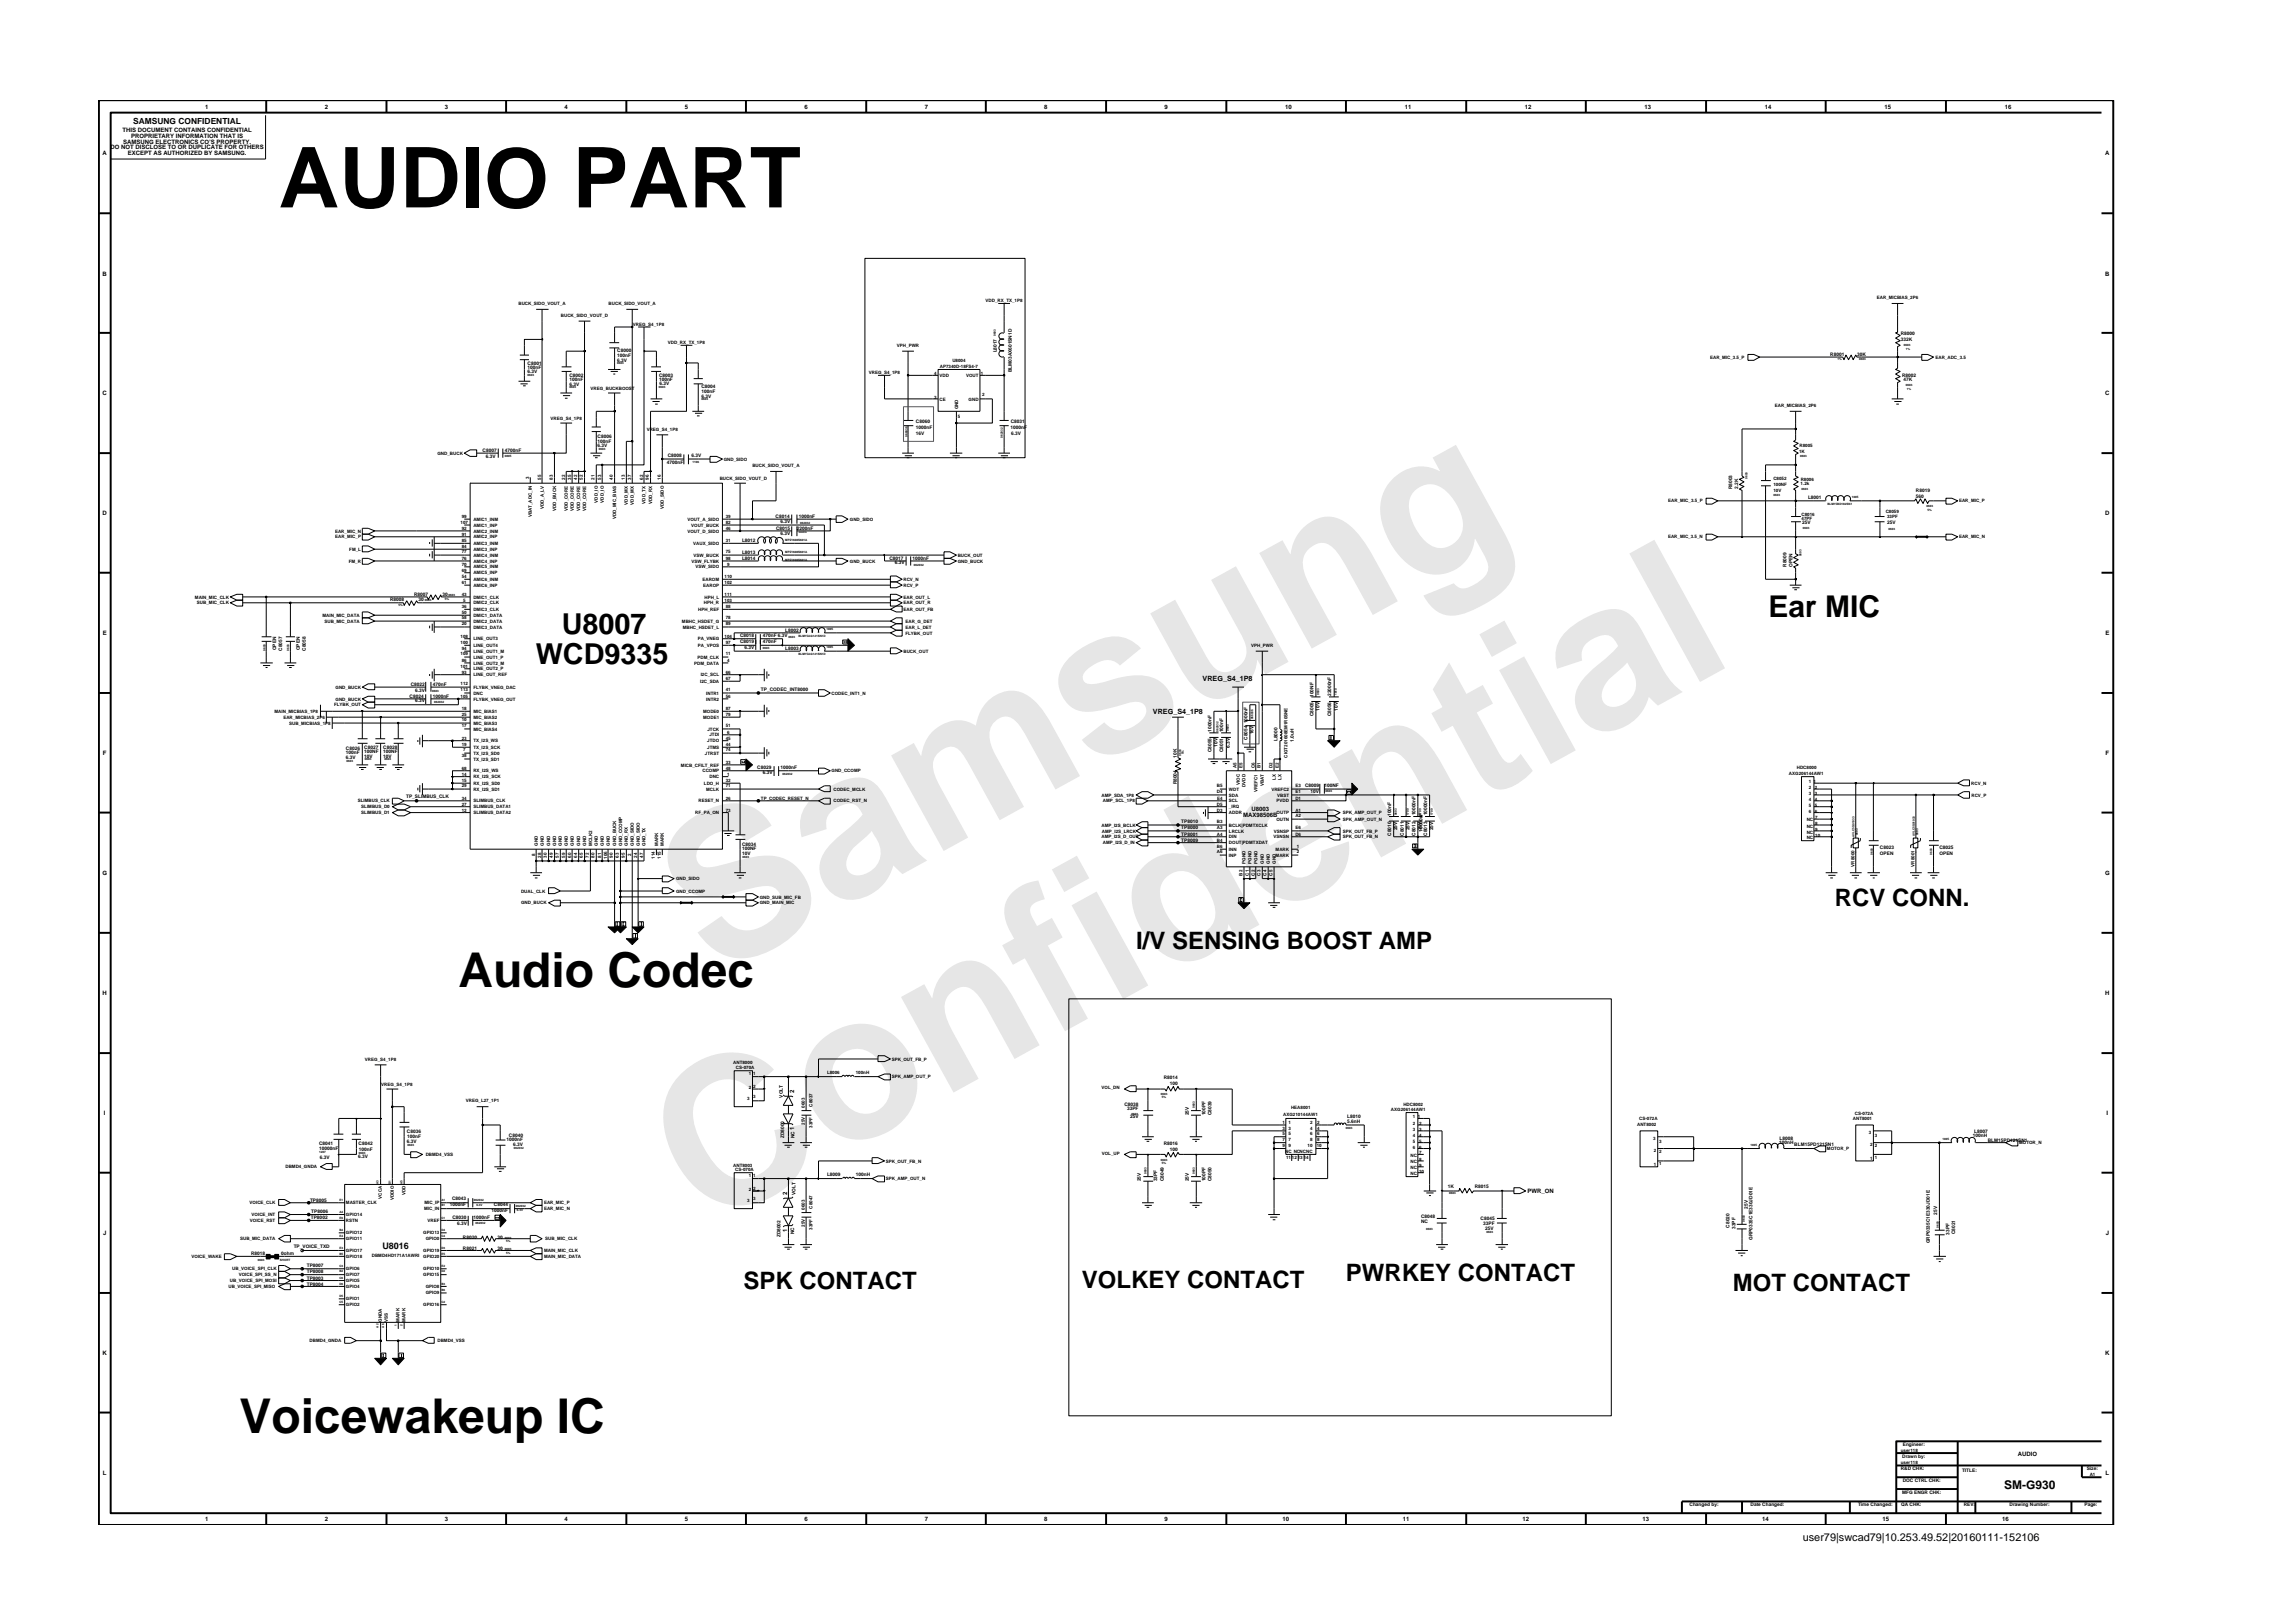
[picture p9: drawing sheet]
<svg xmlns="http://www.w3.org/2000/svg" width="297mm" height="210mm" viewBox="0 0 297 210" stroke-linecap="round" stroke-linejoin="round" font-family="sans-serif">
<defs><g id="words">
<g font-size="26.5" fill="#e6e6e6">
<text x="92.4" y="126.7" transform="rotate(-29 92.4 126.7)">Samsung</text>
<text x="91.1" y="159.4" transform="rotate(-29 91.1 159.4)">Confidential</text>
</g>
<text font-size="10.9" x="36.1" y="26.9">AUDIO PART</text>
<g font-size="6.2">
<text x="59.4" y="127.9">Audio Codec</text>
<text x="31" y="185.7">Voicewakeup IC</text>
</g>
<text font-size="3.9" x="229.1" y="79.9">Ear MIC</text>
<g font-size="3.7">
<text x="72.8" y="82.2">U8007</text>
<text x="69.4" y="86.1">WCD9335</text>
</g>
<g font-size="3.1">
<text x="237.7" y="117.3">RCV CONN.</text>
<text x="147.2" y="123">I/V SENSING BOOST AMP</text>
<text x="96.3" y="167">SPK CONTACT</text>
<text x="140.2" y="166.9">VOLKEY CONTACT</text>
<text x="174.4" y="165.9">PWRKEY CONTACT</text>
<text x="224.5" y="167.2">MOT CONTACT</text>
</g>
<text font-size="1.6" x="259.6" y="192.9">SM-G930</text>
<text font-size="1.4" x="233.5" y="199.7">user79|swcad79|10.253.49.52|20160111-152106</text>
<text font-size="1.2" x="49.5" y="161.8">U8016</text>
<text font-size="1.1" x="17.3" y="16.1">SAMSUNG CONFIDENTIAL</text>
<g font-size=".9">
<text x="155.8" y="88.2">VREG_S4_1P8</text>
<text x="149.4" y="92.5">VREG_S4_1P8</text>
</g>
<g font-size=".8">
<text x="15.9" y="17.1">THIS DOCUMENT CONTAINS CONFIDENTIAL</text>
<text x="17" y="17.8">PROPRIETARY INFORMATION THAT IS</text>
<text x="26.6" y="14.1">1</text>
<text x="42.1" y="14.1">2</text>
<text x="57.6" y="14.1">3</text>
<text x="73.1" y="14.1">4</text>
<text x="88.7" y="14.1">5</text>
<text x="104.2" y="14.1">6</text>
<text x="119.8" y="14.1">7</text>
<text x="135.3" y="14.1">8</text>
<text x="150.9" y="14.1">9</text>
<text x="166.5" y="14.1">10</text>
<text x="182" y="14.1">11</text>
<text x="197.5" y="14.1">12</text>
<text x="213" y="14.1">13</text>
<text x="228.6" y="14.1">14</text>
<text x="244.1" y="14.1">15</text>
<text x="259.7" y="14.1">16</text>
<text x="13.3" y="20.1">A</text>
<text x="14.3" y="19.4">DO NOT DISCLOSE TO OR DUPLICATE FOR OTHERS</text>
<text x="16" y="18.6">SAMSUNG ELECTRONICS CO’S PROPERTY.</text>
<text x="16.5" y="20.1">EXCEPT AS AUTHORIZED BY SAMSUNG.</text>
<text x="272.7" y="20.1">A</text>
<text x="13.3" y="35.7">B</text>
<text x="272.7" y="35.7">B</text>
<text x="13.3" y="51.2">C</text>
<text x="272.7" y="51.2">C</text>
<text x="13.3" y="66.8">D</text>
<text x="272.7" y="66.8">D</text>
<text x="13.3" y="82.3">E</text>
<text x="272.7" y="82.3">E</text>
<text x="13.3" y="97.8">F</text>
<text x="272.8" y="97.8">F</text>
<text x="161" y="105.8">MAX98506B</text>
<text x="162.1" y="105">U8003</text>
<text x="13.3" y="113.3">G</text>
<text x="272.7" y="113.3">G</text>
<text x="13.3" y="128.9">H</text>
<text x="272.7" y="128.9">H</text>
<text x="102.9" y="141.6" transform="rotate(-90 102.9 141.6)">2</text>
<text x="13.5" y="144.4">I</text>
<text x="102.9" y="146.3" transform="rotate(-90 102.9 146.3)">1</text>
<text x="272.9" y="144.4">I</text>
<text x="102" y="154.8" transform="rotate(-90 102 154.8)">2</text>
<text x="197.9" y="154.6">PWR_ON</text>
<text x="13.4" y="160">J</text>
<text x="102" y="159.5" transform="rotate(-90 102 159.5)">1</text>
<text x="272.8" y="160">J</text>
<text x="13.3" y="175.5">K</text>
<text x="272.7" y="175.5">K</text>
<text x="13.3" y="191.1">L</text>
<text x="261.4" y="188.7">AUDIO</text>
<text x="272.8" y="191.1">L</text>
<text x="26.6" y="197.1">1</text>
<text x="42.1" y="197.1">2</text>
<text x="57.6" y="197.1">3</text>
<text x="73.1" y="197.1">4</text>
<text x="88.7" y="197.1">5</text>
<text x="104.2" y="197.1">6</text>
<text x="119.8" y="197.1">7</text>
<text x="135.3" y="197.1">8</text>
<text x="150.9" y="197.1">9</text>
<text x="166.1" y="197.1">10</text>
<text x="181.7" y="197.1">11</text>
<text x="197.2" y="197.1">12</text>
<text x="212.8" y="197.1">13</text>
<text x="228.3" y="197.1">14</text>
<text x="243.9" y="197.1">15</text>
<text x="259.4" y="197.1">16</text>
</g>
<g font-size=".6">
<text x="67.2" y="39.5">BUCK_SIDO_VOUT_A</text>
<text x="72.7" y="41">BUCK_SIDO_VOUT_D</text>
<text x="78.8" y="39.5">BUCK_SIDO_VOUT_A</text>
<text x="127.7" y="39.1">VDD_RX_TX_1P8</text>
<text x="243.1" y="38.7">EAR_MICBIAS_2P6</text>
<text x="68.4" y="47.9">100nF</text>
<text x="68.4" y="47.3">C8001</text>
<text x="80" y="46.8">6.3V</text>
<text x="80" y="45.7">C8000</text>
<text x="80" y="46.3">100nF</text>
<text x="82" y="42.2">VREG_S4_1P8</text>
<text x="86.5" y="44.5">VDD_RX_TX_1P8</text>
<text x="116.2" y="44.9">VPH_PWR</text>
<text x="121.8" y="47.6">AP7340D-18FS4-7</text>
<text x="123.4" y="46.8">U8004</text>
<text x="129.1" y="45.7" transform="rotate(-90 129.1 45.7)">L8017</text>
<text x="221.5" y="46.5">EAR_MIC_3.5_P</text>
<text x="237.1" y="46.1">R8001</text>
<text x="240.6" y="46.1">30K</text>
<text x="246.2" y="44.2">332K</text>
<text x="246.2" y="43.4">R8000</text>
<text x="250.7" y="46.5">EAR_ADC_3.5</text>
<text x="68.4" y="48.4">6.3V</text>
<text x="73.8" y="48.8">C8002</text>
<text x="73.8" y="49.4">100nF</text>
<text x="73.8" y="50">6.3V</text>
<text x="76.5" y="50.5">VREG_BUCKBOOST</text>
<text x="85.4" y="48.8">C8003</text>
<text x="85.4" y="49.4">100nF</text>
<text x="85.4" y="49.8">6.3V</text>
<text x="90.9" y="50.3">C8004</text>
<text x="90.9" y="50.9">100nF</text>
<text x="90.9" y="51.5">6.3V</text>
<text x="112.6" y="48.4">VREG_S4_1P8</text>
<text x="121" y="51.7">3</text>
<text x="121" y="48.6">4</text>
<text x="121.7" y="51.9">CE</text>
<text x="121.7" y="48.8">VDD</text>
<text x="124.1" y="53" transform="rotate(-90 124.1 53)">GND</text>
<text x="125.2" y="48.8">VOUT</text>
<text x="125.5" y="51.9">GND</text>
<text x="127" y="48.6">1</text>
<text x="127.2" y="51.3">2</text>
<text x="131.1" y="48.2" transform="rotate(-90 131.1 48.2)">BLM03AX601SN1D</text>
<text x="229.9" y="52.7">EAR_MICBIAS_2P6</text>
<text x="246.4" y="48.8">R8002</text>
<text x="246.6" y="49.4">47K</text>
<text x="56.7" y="58.9">GND_BUCK</text>
<text x="62.5" y="58.5">C8007</text>
<text x="62.9" y="59.3">6.3V</text>
<text x="65.4" y="58.5">4700nF</text>
<text x="71.3" y="54.4">VREG_S4_1P8</text>
<text x="77.4" y="56.8">C8006</text>
<text x="77.4" y="57.3">100nF</text>
<text x="77.4" y="57.9">6.3V</text>
<text x="83.8" y="55.8">VREG_S4_1P8</text>
<text x="86.5" y="59.2">C8008</text>
<text x="89.6" y="59.2">6.3V</text>
<text x="93.8" y="59.7">GND_SIDO</text>
<text x="118.6" y="56.3">16V</text>
<text x="118.6" y="55.6">1000nF</text>
<text x="118.6" y="54.8">C8060</text>
<text x="124.1" y="54.1">5</text>
<text x="130.9" y="55.6">1000nF</text>
<text x="130.9" y="54.8">C8031</text>
<text x="131" y="56.3">6.3V</text>
<text x="233" y="58.7">1K</text>
<text x="233.1" y="57.9">R8005</text>
<text x="68.6" y="62" transform="rotate(-90 68.6 62)">3</text>
<text x="70.1" y="62.2" transform="rotate(-90 70.1 62.2)">55</text>
<text x="70.4" y="66" transform="rotate(-90 70.4 66)">VDD_A_LV</text>
<text x="71.6" y="62.2" transform="rotate(-90 71.6 62.2)">83</text>
<text x="73.2" y="62.2" transform="rotate(-90 73.2 62.2)">22</text>
<text x="74" y="62.2" transform="rotate(-90 74 62.2)">35</text>
<text x="74.7" y="62.2" transform="rotate(-90 74.7 62.2)">42</text>
<text x="75.5" y="62.2" transform="rotate(-90 75.5 62.2)">52</text>
<text x="77" y="62.2" transform="rotate(-90 77 62.2)">21</text>
<text x="77.5" y="65.1" transform="rotate(-90 77.5 65.1)">VDD_IO</text>
<text x="77.9" y="62.2" transform="rotate(-90 77.9 62.2)">53</text>
<text x="78.2" y="65.1" transform="rotate(-90 78.2 65.1)">VDD_IO</text>
<text x="79.4" y="62.2" transform="rotate(-90 79.4 62.2)">40</text>
<text x="80.9" y="62.2" transform="rotate(-90 80.9 62.2)">13</text>
<text x="81.4" y="65.4" transform="rotate(-90 81.4 65.4)">VDD_MX</text>
<text x="81.8" y="62.2" transform="rotate(-90 81.8 62.2)">37</text>
<text x="82.1" y="65.4" transform="rotate(-90 82.1 65.4)">VDD_MX</text>
<text x="83.3" y="62.2" transform="rotate(-90 83.3 62.2)">62</text>
<text x="83.6" y="65.2" transform="rotate(-90 83.6 65.2)">VDD_TX</text>
<text x="84.1" y="62.2" transform="rotate(-90 84.1 62.2)">96</text>
<text x="84.5" y="65.3" transform="rotate(-90 84.5 65.3)">VDD_RX</text>
<text x="85.6" y="62.2" transform="rotate(-90 85.6 62.2)">16</text>
<text x="86" y="65.9" transform="rotate(-90 86 65.9)">VDD_SIDO</text>
<text x="86.4" y="60.1">4700nF</text>
<text x="93.2" y="62.2">BUCK_SIDO_VOUT_D</text>
<text x="97.5" y="60.4">BUCK_SIDO_VOUT_A</text>
<text x="216.1" y="65.1">EAR_MIC_3.5_P</text>
<text x="224.4" y="63.4" transform="rotate(-90 224.4 63.4)">R8003</text>
<text x="225.2" y="63.4" transform="rotate(-90 225.2 63.4)">2.2K</text>
<text x="229.7" y="63.8">10V</text>
<text x="229.7" y="62.9">100NF</text>
<text x="229.7" y="62.2">C8052</text>
<text x="233.3" y="62.9">1.2k</text>
<text x="233.3" y="62.3">R8006</text>
<text x="234.2" y="64.6">L8001</text>
<text x="248.2" y="64.5">560</text>
<text x="248.2" y="63.7">R8019</text>
<text x="253.8" y="65.1">EAR_MIC_P</text>
<text x="43.4" y="69">EAR_MIC_N</text>
<text x="43.4" y="69.8">EAR_MIC_P</text>
<text x="45.2" y="71.4">FM_L</text>
<text x="59.7" y="67.9">107</text>
<text x="59.8" y="67">99</text>
<text x="59.8" y="70.2">85</text>
<text x="59.8" y="68.7">92</text>
<text x="59.8" y="69.4">91</text>
<text x="59.8" y="70.9">84</text>
<text x="59.8" y="71.7">77</text>
<text x="61.3" y="67.5">AMIC1_INM</text>
<text x="61.3" y="70.6">AMIC3_INM</text>
<text x="61.3" y="69">AMIC2_INM</text>
<text x="61.3" y="69.8">AMIC2_INP</text>
<text x="61.3" y="71.4">AMIC3_INP</text>
<text x="61.3" y="68.2">AMIC1_INP</text>
<text x="68.9" y="67" transform="rotate(-90 68.9 67)">VBAT_ADC_IN</text>
<text x="72" y="66.2" transform="rotate(-90 72 66.2)">VDD_BUCK</text>
<text x="73.6" y="66.2" transform="rotate(-90 73.6 66.2)">VDD_CORE</text>
<text x="74.3" y="66.2" transform="rotate(-90 74.3 66.2)">VDD_CORE</text>
<text x="75.2" y="66.2" transform="rotate(-90 75.2 66.2)">VDD_CORE</text>
<text x="75.9" y="66.2" transform="rotate(-90 75.9 66.2)">VDD_CORE</text>
<text x="79.8" y="67.3" transform="rotate(-90 79.8 67.3)">VDD_MIC_BIAS</text>
<text x="89.1" y="69">VOUT_D_SIDO</text>
<text x="89.1" y="67.5">VOUT_A_SIDO</text>
<text x="89.5" y="68.2">VOUT_BUCK</text>
<text x="89.8" y="70.6">VAUX_SIDO</text>
<text x="94" y="67.9">82</text>
<text x="94" y="70.2">31</text>
<text x="94" y="68.7">46</text>
<text x="94" y="67">39</text>
<text x="94" y="71.7">75</text>
<text x="96.1" y="71.7">L8013</text>
<text x="96.1" y="70.2">L8012</text>
<text x="100.5" y="67.1">C8014</text>
<text x="100.5" y="68.6">C8015</text>
<text x="101.1" y="67.7">6.3V</text>
<text x="101.1" y="69.4">6.3V</text>
<text x="103.2" y="68.6">2200nF</text>
<text x="103.5" y="67.1">1000nF</text>
<text x="110.1" y="67.5">GND_SIDO</text>
<text x="216.1" y="69.8">EAR_MIC_3.5_N</text>
<text x="233.4" y="67.4">47PF</text>
<text x="233.4" y="66.8">C8016</text>
<text x="233.4" y="67.9">25V</text>
<text x="244.3" y="66.5">C8059</text>
<text x="244.5" y="67.9">25V</text>
<text x="244.5" y="67.2">33PF</text>
<text x="253.8" y="69.8">EAR_MIC_N</text>
<text x="25.3" y="77.5">MAIN_MIC_CLK</text>
<text x="45.2" y="72.9">FM_R</text>
<text x="50.5" y="77.9">R8008</text>
<text x="53.7" y="77.2">R8007</text>
<text x="54.2" y="77.9">30</text>
<text x="57.3" y="77.2">30</text>
<text x="59.8" y="73.3">70</text>
<text x="59.8" y="72.5">76</text>
<text x="59.8" y="75.6">61</text>
<text x="59.8" y="74.8">54</text>
<text x="59.8" y="77.2">43</text>
<text x="59.8" y="74.1">69</text>
<text x="60" y="78">5</text>
<text x="61.3" y="73.6">AMIC5_INM</text>
<text x="61.3" y="76">AMIC6_INP</text>
<text x="61.3" y="75.3">AMIC6_INM</text>
<text x="61.3" y="77.5">DMIC1_CLK</text>
<text x="61.3" y="72.9">AMIC4_INP</text>
<text x="61.3" y="72.1">AMIC4_INM</text>
<text x="61.3" y="74.4">AMIC5_INP</text>
<text x="89.6" y="72.9">VSW_FLYBK</text>
<text x="89.8" y="72.1">VSW_BUCK</text>
<text x="90.1" y="73.6">VSW_SIDO</text>
<text x="91" y="75.3">EAROM</text>
<text x="91.1" y="76">EAROP</text>
<text x="91.3" y="77.5">HPH_L</text>
<text x="93.9" y="75.6">102</text>
<text x="93.9" y="78">103</text>
<text x="93.9" y="74.8">110</text>
<text x="93.9" y="77.2">111</text>
<text x="94" y="72.5">98</text>
<text x="94.2" y="73.3">9</text>
<text x="96.1" y="72.6">L8014</text>
<text x="110.1" y="72.9">GND_BUCK</text>
<text x="115.2" y="72.5">C8017</text>
<text x="115.9" y="73.1">6.3V</text>
<text x="117" y="77.5">EAR_OUT_L</text>
<text x="117" y="76">RCV_P</text>
<text x="117" y="75.3">RCV_N</text>
<text x="118.2" y="72.5">1000nF</text>
<text x="124.1" y="72.1">BUCK_OUT</text>
<text x="124.1" y="72.9">GND_BUCK</text>
<text x="231.4" y="73.4" transform="rotate(-90 231.4 73.4)">R8009</text>
<text x="232.2" y="73.4" transform="rotate(-90 232.2 73.4)">OPEN</text>
<text x="25.5" y="78.3">SUB_MIC_CLK</text>
<text x="41.8" y="79.9">MAIN_MIC_DATA</text>
<text x="42" y="80.7">SUB_MIC_DATA</text>
<text x="59.7" y="82.6">108</text>
<text x="59.7" y="83.4">100</text>
<text x="59.8" y="80.3">58</text>
<text x="59.8" y="79.5">50</text>
<text x="59.8" y="78.7">36</text>
<text x="59.8" y="81">20</text>
<text x="61.3" y="80.7">DMIC2_DATA</text>
<text x="61.3" y="78.3">DMIC2_CLK</text>
<text x="61.3" y="79.9">DMIC1_DATA</text>
<text x="61.3" y="79.1">DMIC3_CLK</text>
<text x="61.3" y="81.4">DMIC3_DATA</text>
<text x="61.3" y="83">LINE_OUT3</text>
<text x="61.3" y="83.8">LINE_OUT4</text>
<text x="88.3" y="80.7">MBHC_HSDET_G</text>
<text x="88.4" y="81.4">MBHC_HSDET_L</text>
<text x="90.4" y="83">PA_VNEG</text>
<text x="90.4" y="83.8">PA_VPOS</text>
<text x="90.4" y="79.1">HPH_REF</text>
<text x="91.2" y="78.3">HPH_R</text>
<text x="93.9" y="82.6">104</text>
<text x="94" y="78.7">88</text>
<text x="94" y="81">89</text>
<text x="94" y="83.4">97</text>
<text x="94" y="80.3">78</text>
<text x="95.9" y="83.3">C8019</text>
<text x="95.9" y="82.6">C8018</text>
<text x="98.8" y="83.3">470nF</text>
<text x="98.8" y="82.6">470nF 6.3V</text>
<text x="101.7" y="81.9">L8002</text>
<text x="117" y="78.3">EAR_OUT_R</text>
<text x="117" y="79.2">EAR_OUT_FB</text>
<text x="117.3" y="82.2">FLYBK_OUT</text>
<text x="117.3" y="81.4">EAR_L_DET</text>
<text x="117.3" y="80.7">EAR_G_DET</text>
<text x="162.1" y="83.8">VPH_PWR</text>
<text x="35.8" y="84.3" transform="rotate(-90 35.8 84.3)">OPEN</text>
<text x="36.5" y="84.3" transform="rotate(-90 36.5 84.3)">C8057</text>
<text x="38.8" y="84.3" transform="rotate(-90 38.8 84.3)">OPEN</text>
<text x="39.6" y="84.3" transform="rotate(-90 39.6 84.3)">C8058</text>
<text x="43.5" y="89.2">GND_BUCK</text>
<text x="53.2" y="88.8">C8022</text>
<text x="53.8" y="89.6">6.3V</text>
<text x="56.1" y="88.8">470nF</text>
<text x="59.7" y="88.8">112</text>
<text x="59.7" y="89.6">113</text>
<text x="59.7" y="84.9">109</text>
<text x="59.7" y="86.5">101</text>
<text x="59.8" y="85.8">86</text>
<text x="59.8" y="87.3">93</text>
<text x="59.8" y="84.1">94</text>
<text x="61.3" y="86.1">LINE_OUT2_M</text>
<text x="61.3" y="87.6">LINE_OUT_REF</text>
<text x="61.3" y="84.6">LINE_OUT1_M</text>
<text x="61.3" y="85.3">LINE_OUT1_P</text>
<text x="61.3" y="89.2">FLYBK_VNEG_DAC</text>
<text x="61.3" y="90">DNC</text>
<text x="61.3" y="86.9">LINE_OUT2_P</text>
<text x="89.9" y="86.1">PDM_DATA</text>
<text x="90.3" y="85.3">PDM_CLK</text>
<text x="90.7" y="88.5">I2C_SDA</text>
<text x="90.8" y="87.6">I2C_SCL</text>
<text x="91.5" y="90">INTR1</text>
<text x="94" y="89.6">41</text>
<text x="94" y="84.9">11</text>
<text x="94" y="87.3">66</text>
<text x="94" y="88">67</text>
<text x="94.2" y="85.8">4</text>
<text x="96.5" y="84.1">6.3V</text>
<text x="98.6" y="89.6">TP_CODEC_INT8000</text>
<text x="101.7" y="84.2">L8003</text>
<text x="107.7" y="90">CODEC_INT1_N</text>
<text x="117" y="84.6">BUCK_OUT</text>
<text x="35.6" y="92.4">MAIN_MICBIAS_1P8</text>
<text x="36.7" y="93.1">EAR_MICBIAS_2P6</text>
<text x="37.5" y="93.9">SUB_MICBIAS_1P8</text>
<text x="43.3" y="91.5">FLYBK_OUT</text>
<text x="43.5" y="90.7">GND_BUCK</text>
<text x="53.1" y="90.4">C8024</text>
<text x="53.8" y="91">6.3V</text>
<text x="56.1" y="90.4">1000nF</text>
<text x="59.7" y="90.4">105</text>
<text x="59.8" y="95.8">23</text>
<text x="59.8" y="92.7">25</text>
<text x="59.8" y="94.2">17</text>
<text x="59.8" y="91.9">18</text>
<text x="59.8" y="93.5">10</text>
<text x="61.3" y="90.7">FLYBK_VNEG_OUT</text>
<text x="61.3" y="93.1">MIC_BIAS2</text>
<text x="61.3" y="94.6">MIC_BIAS4</text>
<text x="61.3" y="92.4">MIC_BIAS1</text>
<text x="61.3" y="93.9">MIC_BIAS3</text>
<text x="91.1" y="92.4">MODE0</text>
<text x="91.1" y="93.1">MODE1</text>
<text x="91.5" y="90.7">INTR2</text>
<text x="91.6" y="94.6">JTCK</text>
<text x="91.9" y="95.4">JTDI</text>
<text x="94" y="91.9">87</text>
<text x="94" y="94.2">51</text>
<text x="94" y="95.8">45</text>
<text x="94" y="92.7">79</text>
<text x="94" y="90.4">56</text>
<text x="94.2" y="95.1">6</text>
<text x="156.9" y="94.8" transform="rotate(-90 156.9 94.8)">1000nF</text>
<text x="158.5" y="94.9" transform="rotate(-90 158.5 94.9)">100nF</text>
<text x="161.6" y="95.8" transform="rotate(-90 161.6 95.8)">C8054 1000nF</text>
<text x="162.4" y="95.1" transform="rotate(-90 162.4 95.1)">16V</text>
<text x="170.2" y="92.8" transform="rotate(-90 170.2 92.8)">C8005</text>
<text x="170.2" y="90.3" transform="rotate(-90 170.2 90.3)">100NF</text>
<text x="170.9" y="92.1" transform="rotate(-90 170.9 92.1)">10V</text>
<text x="172.4" y="92.8" transform="rotate(-90 172.4 92.8)">C8056</text>
<text x="172.4" y="90.1" transform="rotate(-90 172.4 90.1)">22000nF</text>
<text x="173.3" y="92.1" transform="rotate(-90 173.3 92.1)">10V</text>
<text x="44.8" y="97.1">C8026</text>
<text x="44.8" y="97.7">100nF</text>
<text x="44.8" y="98.3">6.3V</text>
<text x="47.2" y="98.2">10V</text>
<text x="47.2" y="97.6">100NF</text>
<text x="47.2" y="97">C8027</text>
<text x="49.6" y="97">C8028</text>
<text x="49.6" y="97.6">100NF</text>
<text x="49.6" y="98.2">10V</text>
<text x="59.8" y="98.1">38</text>
<text x="59.8" y="100.5">14</text>
<text x="59.8" y="101.2">15</text>
<text x="59.8" y="96.6">19</text>
<text x="59.8" y="99.7">68</text>
<text x="60" y="97.4">7</text>
<text x="61.3" y="98.5">TX_I2S_SD1</text>
<text x="61.3" y="96.2">TX_I2S_WS</text>
<text x="61.3" y="100.8">RX_I2S_SCK</text>
<text x="61.3" y="101.7">RX_I2S_SD0</text>
<text x="61.3" y="97">TX_I2S_SCK</text>
<text x="61.3" y="100.1">RX_I2S_WS</text>
<text x="61.3" y="97.8">TX_I2S_SD0</text>
<text x="88.2" y="99.3">MICB_CFILT_REF</text>
<text x="91" y="100.1">CCOMP</text>
<text x="91.2" y="101.7">LDO_H</text>
<text x="91.3" y="97.8">JTRST</text>
<text x="91.6" y="96.2">JTDO</text>
<text x="91.6" y="97">JTMS</text>
<text x="91.9" y="100.8">DNC</text>
<text x="94" y="99.7">48</text>
<text x="94" y="101.2">32</text>
<text x="94" y="99">33</text>
<text x="94" y="96.6">44</text>
<text x="94" y="97.4">74</text>
<text x="94.2" y="100.5">1</text>
<text x="98.1" y="99.7">C8029</text>
<text x="98.8" y="100.3">6.3V</text>
<text x="101.1" y="99.7">1000nF</text>
<text x="107.7" y="100.1">GND_CCOMP</text>
<text x="152.4" y="101.6" transform="rotate(-90 152.4 101.6)">R8004</text>
<text x="152.4" y="98.2" transform="rotate(-90 152.4 98.2)">10K</text>
<text x="156.9" y="97.4" transform="rotate(-90 156.9 97.4)">C8055</text>
<text x="157.7" y="96.7" transform="rotate(-90 157.7 96.7)">10V</text>
<text x="158.5" y="97.4" transform="rotate(-90 158.5 97.4)">C8051</text>
<text x="159.3" y="96.9" transform="rotate(-90 159.3 96.9)">6.3V</text>
<text x="160.2" y="99.5" transform="rotate(-90 160.2 99.5)">A5</text>
<text x="160.6" y="101.7" transform="rotate(-90 160.6 101.7)">VIOC</text>
<text x="160.9" y="99.4" transform="rotate(-90 160.9 99.4)">E5</text>
<text x="161.4" y="101.9" transform="rotate(-90 161.4 101.9)">DVDD</text>
<text x="162.5" y="99.5" transform="rotate(-90 162.5 99.5)">C6</text>
<text x="163.3" y="99.5" transform="rotate(-90 163.3 99.5)">B1</text>
<text x="163.7" y="101.9" transform="rotate(-90 163.7 101.9)">VBAT</text>
<text x="164.8" y="99.5" transform="rotate(-90 164.8 99.5)">D2</text>
<text x="165.3" y="101" transform="rotate(-90 165.3 101)">LX</text>
<text x="165.5" y="96" transform="rotate(-90 165.5 96)">L8000</text>
<text x="165.7" y="99.4" transform="rotate(-90 165.7 99.4)">E2</text>
<text x="166" y="101" transform="rotate(-90 166 101)">LX</text>
<text x="166.8" y="98.2" transform="rotate(-90 166.8 98.2)">CIGT201608EM1R0SNE</text>
<text x="167.6" y="96.1" transform="rotate(-90 167.6 96.1)">1.0uH</text>
<text x="169.1" y="101.9">C8009</text>
<text x="171.6" y="101.9">100NF</text>
<text x="231.7" y="100.4">AXG206144AW1</text>
<text x="232.8" y="99.7">HDC8000</text>
<text x="234.3" y="101.5">1 1</text>
<text x="255.4" y="101.7">RCV_N</text>
<text x="46.3" y="104">SLIMBUS_CLK</text>
<text x="46.8" y="104.7">SLIMBUS_D0</text>
<text x="46.8" y="105.5">SLIMBUS_D1</text>
<text x="52.6" y="103.4">TP_SLIMBUS_CLK</text>
<text x="59.8" y="103.6">34</text>
<text x="59.8" y="105.1">12</text>
<text x="59.8" y="104.4">27</text>
<text x="59.8" y="102">29</text>
<text x="61.3" y="104">SLIMBUS_CLK</text>
<text x="61.3" y="105.5">SLIMBUS_DATA2</text>
<text x="61.3" y="104.7">SLIMBUS_DATA1</text>
<text x="61.3" y="102.4">RX_I2S_SD1</text>
<text x="90.1" y="105.5">RF_PA_ON</text>
<text x="90.5" y="104">RESET_N</text>
<text x="91.5" y="102.4">MCLK</text>
<text x="94" y="103.6">26</text>
<text x="94" y="102">71</text>
<text x="94" y="105.1">73</text>
<text x="98.6" y="103.6">TP_CODEC_RESET_N</text>
<text x="108" y="104">CODEC_RST_N</text>
<text x="108" y="102.4">CODEC_MCLK</text>
<text x="142.7" y="103.2">AMP_SDA_1P8</text>
<text x="142.7" y="107.1">AMP_I2S_BCLK</text>
<text x="142.7" y="107.9">AMP_I2S_LRCK</text>
<text x="142.9" y="104">AMP_SCL_1P8</text>
<text x="153" y="106.7">TP8010</text>
<text x="153" y="107.4">TP8000</text>
<text x="157.6" y="107.4">A3</text>
<text x="157.6" y="104.4">D5</text>
<text x="157.6" y="105.1">D3</text>
<text x="157.6" y="102.8">D4</text>
<text x="157.6" y="106.7">B3</text>
<text x="157.6" y="102">B5</text>
<text x="157.7" y="103.6">E4</text>
<text x="159.2" y="104">SCL</text>
<text x="159.2" y="107.9">LRCLK</text>
<text x="159.2" y="104.7">_IRQ</text>
<text x="159.2" y="105.5">ADDR</text>
<text x="159.2" y="103.2">SDA</text>
<text x="159.2" y="107.1">BCLK|PDMTXCLK</text>
<text x="159.2" y="102.4">WDT</text>
<text x="162.9" y="102.6" transform="rotate(-90 162.9 102.6)">VREFC1</text>
<text x="164.7" y="102.4">VREFC2</text>
<text x="165" y="107.9">VSNSP</text>
<text x="165.3" y="106.3">OUTN</text>
<text x="165.4" y="105.5">OUTP</text>
<text x="165.4" y="104">PVDD</text>
<text x="165.4" y="103.2">VBST</text>
<text x="167.8" y="105.1">A1</text>
<text x="167.8" y="105.9">A2</text>
<text x="167.8" y="103.6">D1</text>
<text x="167.8" y="102">E3</text>
<text x="167.8" y="102.8">E1</text>
<text x="167.8" y="107.4">E6</text>
<text x="169.8" y="102.7">10V</text>
<text x="173.9" y="105.5">SPK_AMP_OUT_P</text>
<text x="173.9" y="106.3">SPK_AMP_OUT_N</text>
<text x="173.9" y="107.9">SPK_OUT_FB_P</text>
<text x="180.2" y="105.7" transform="rotate(-90 180.2 105.7)">100nF</text>
<text x="181" y="107.6" transform="rotate(-90 181 107.6)">25V</text>
<text x="182.6" y="107.6" transform="rotate(-90 182.6 107.6)">25V</text>
<text x="183.4" y="105.6" transform="rotate(-90 183.4 105.6)">10000nF</text>
<text x="184.1" y="107.6" transform="rotate(-90 184.1 107.6)">25V</text>
<text x="184.3" y="107.8" transform="rotate(-90 184.3 107.8)">10000nF</text>
<text x="184.9" y="105.6" transform="rotate(-90 184.9 105.6)">10000nF</text>
<text x="185.6" y="107.6" transform="rotate(-90 185.6 107.6)">25V</text>
<text x="234" y="106.4">NC</text>
<text x="234" y="107.2">NC</text>
<text x="234" y="108">NC</text>
<text x="234.3" y="102.2">2</text>
<text x="234.3" y="103">3</text>
<text x="234.3" y="103.7">4</text>
<text x="234.3" y="104.5">5</text>
<text x="234.3" y="105.3">6</text>
<text x="235.1" y="102.2">2</text>
<text x="235.1" y="103">3</text>
<text x="235.1" y="103.7">4</text>
<text x="235.1" y="104.5">5</text>
<text x="235.1" y="105.3">6</text>
<text x="235.1" y="106.1">7</text>
<text x="235.1" y="106.9">8</text>
<text x="235.1" y="107.6">9</text>
<text x="255.4" y="103.2">RCV_P</text>
<text x="69.3" y="110.9" transform="rotate(-90 69.3 110.9)">8</text>
<text x="69.7" y="109.6" transform="rotate(-90 69.7 109.6)">GND</text>
<text x="70.1" y="111.1" transform="rotate(-90 70.1 111.1)">28</text>
<text x="70.4" y="109.6" transform="rotate(-90 70.4 109.6)">GND</text>
<text x="70.9" y="111.1" transform="rotate(-90 70.9 111.1)">30</text>
<text x="71.3" y="109.6" transform="rotate(-90 71.3 109.6)">GND</text>
<text x="71.6" y="111.1" transform="rotate(-90 71.6 111.1)">49</text>
<text x="72" y="109.6" transform="rotate(-90 72 109.6)">GND</text>
<text x="72.4" y="111.1" transform="rotate(-90 72.4 111.1)">57</text>
<text x="72.8" y="109.6" transform="rotate(-90 72.8 109.6)">GND</text>
<text x="73.2" y="111.1" transform="rotate(-90 73.2 111.1)">59</text>
<text x="73.6" y="109.6" transform="rotate(-90 73.6 109.6)">GND</text>
<text x="74" y="111.1" transform="rotate(-90 74 111.1)">60</text>
<text x="74.3" y="109.6" transform="rotate(-90 74.3 109.6)">GND</text>
<text x="74.7" y="111.1" transform="rotate(-90 74.7 111.1)">64</text>
<text x="75.2" y="109.6" transform="rotate(-90 75.2 109.6)">GND</text>
<text x="75.5" y="111.1" transform="rotate(-90 75.5 111.1)">65</text>
<text x="75.9" y="109.6" transform="rotate(-90 75.9 109.6)">GND</text>
<text x="76.3" y="111.1" transform="rotate(-90 76.3 111.1)">72</text>
<text x="76.7" y="109.6" transform="rotate(-90 76.7 109.6)">MCLK2</text>
<text x="77" y="111.1" transform="rotate(-90 77 111.1)">80</text>
<text x="77.5" y="109.6" transform="rotate(-90 77.5 109.6)">GND</text>
<text x="77.9" y="111.1" transform="rotate(-90 77.9 111.1)">81</text>
<text x="78.2" y="109.6" transform="rotate(-90 78.2 109.6)">GND</text>
<text x="78.6" y="111.3" transform="rotate(-90 78.6 111.3)">106</text>
<text x="79" y="109.6" transform="rotate(-90 79 109.6)">GND</text>
<text x="79.4" y="111.1" transform="rotate(-90 79.4 111.1)">90</text>
<text x="79.8" y="109.6" transform="rotate(-90 79.8 109.6)">GND_BUCK</text>
<text x="80.2" y="111.1" transform="rotate(-90 80.2 111.1)">63</text>
<text x="80.6" y="109.6" transform="rotate(-90 80.6 109.6)">GND_CCOMP</text>
<text x="80.9" y="111.1" transform="rotate(-90 80.9 111.1)">95</text>
<text x="81.4" y="109.6" transform="rotate(-90 81.4 109.6)">GND_RX</text>
<text x="81.8" y="110.9" transform="rotate(-90 81.8 110.9)">2</text>
<text x="82.1" y="109.6" transform="rotate(-90 82.1 109.6)">GND_SIDO</text>
<text x="82.5" y="111.1" transform="rotate(-90 82.5 111.1)">24</text>
<text x="82.9" y="109.6" transform="rotate(-90 82.9 109.6)">GND_SIDO</text>
<text x="83.3" y="111.1" transform="rotate(-90 83.3 111.1)">47</text>
<text x="83.6" y="109.6" transform="rotate(-90 83.6 109.6)">GND_TX</text>
<text x="84.8" y="111.3" transform="rotate(-90 84.8 111.3)">114</text>
<text x="85.2" y="109.6" transform="rotate(-90 85.2 109.6)">MARK</text>
<text x="85.6" y="111.3" transform="rotate(-90 85.6 111.3)">115</text>
<text x="86" y="109.6" transform="rotate(-90 86 109.6)">MARK</text>
<text x="96.1" y="109.6">C8034</text>
<text x="96.1" y="110.8">10V</text>
<text x="96.1" y="110.2">100NF</text>
<text x="142.7" y="108.6">AMP_I2S_D_OUT</text>
<text x="142.9" y="109.4">AMP_I2S_D_IN</text>
<text x="153" y="108.3">TP8001</text>
<text x="153" y="109.1">TP8009</text>
<text x="157.6" y="108.3">A4</text>
<text x="157.6" y="110.6">A6</text>
<text x="157.6" y="109">B4</text>
<text x="157.6" y="109.8">B6</text>
<text x="159.2" y="108.6">DIN</text>
<text x="159.2" y="111">INP</text>
<text x="159.2" y="109.4">DOUT|PDMTXDAT</text>
<text x="159.2" y="110.2">INN</text>
<text x="160.9" y="113.4" transform="rotate(-90 160.9 113.4)">B2</text>
<text x="161.4" y="111.9" transform="rotate(-90 161.4 111.9)">PGND</text>
<text x="161.8" y="113.4" transform="rotate(-90 161.8 113.4)">C1</text>
<text x="162.1" y="111.9" transform="rotate(-90 162.1 111.9)">PGND</text>
<text x="162.5" y="113.4" transform="rotate(-90 162.5 113.4)">C2</text>
<text x="162.9" y="111.9" transform="rotate(-90 162.9 111.9)">PGND</text>
<text x="163.3" y="113.4" transform="rotate(-90 163.3 113.4)">C3</text>
<text x="163.7" y="111.9" transform="rotate(-90 163.7 111.9)">GND</text>
<text x="164.1" y="113.4" transform="rotate(-90 164.1 113.4)">C4</text>
<text x="164.5" y="111.9" transform="rotate(-90 164.5 111.9)">GND</text>
<text x="164.8" y="113.4" transform="rotate(-90 164.8 113.4)">C5</text>
<text x="165" y="108.6">VSNSN</text>
<text x="165.2" y="110.2">MARK</text>
<text x="165.2" y="111">MARK</text>
<text x="165.3" y="111.9" transform="rotate(-90 165.3 111.9)">GND</text>
<text x="167.8" y="108.3">D6</text>
<text x="168" y="109.8">1</text>
<text x="168" y="110.6">2</text>
<text x="173.9" y="108.6">SPK_OUT_FB_N</text>
<text x="180.2" y="108.3" transform="rotate(-90 180.2 108.3)">C8010</text>
<text x="181.8" y="108.3" transform="rotate(-90 181.8 108.3)">C8011</text>
<text x="183.4" y="108.3" transform="rotate(-90 183.4 108.3)">C8012</text>
<text x="184.9" y="108.3" transform="rotate(-90 184.9 108.3)">C8013</text>
<text x="234" y="108.7">NC</text>
<text x="235.1" y="108.4">10</text>
<text x="240.2" y="112.3" transform="rotate(-90 240.2 112.3)">VR8000</text>
<text x="243.5" y="110.8">OPEN</text>
<text x="243.5" y="110">C8023</text>
<text x="248" y="112.3" transform="rotate(-90 248 112.3)">VR8001</text>
<text x="251.2" y="110.8">OPEN</text>
<text x="251.2" y="110">C8025</text>
<text x="67.5" y="115.6">DUAL_CLK</text>
<text x="67.5" y="117.2">GND_BUCK</text>
<text x="87.6" y="114">GND_SIDO</text>
<text x="87.6" y="115.6">GND_CCOMP</text>
<text x="98.4" y="117.2">GND_MAIN_MIC</text>
<text x="98.4" y="116.4">GND_SUB_MIC_FB</text>
<text x="47.3" y="137.4">VREG_S4_1P8</text>
<text x="95" y="137.8">ANT8000</text>
<text x="115.5" y="137.4">SPK_OUT_FB_P</text>
<text x="49.4" y="140.7">VREG_S4_1P8</text>
<text x="60.3" y="142.8">VREG_L27_1P1</text>
<text x="95.3" y="138.5">CS-070A</text>
<text x="96.8" y="142.5">3</text>
<text x="97" y="139.3">1 1</text>
<text x="97" y="141.1">2</text>
<text x="97.6" y="142.3">3</text>
<text x="97.6" y="140.9">2</text>
<text x="101.4" y="142.2" transform="rotate(-90 101.4 142.2)">VOLT</text>
<text x="104.3" y="143.5" transform="rotate(-90 104.3 143.5)">0603</text>
<text x="105.3" y="143.4" transform="rotate(-90 105.3 143.4)">C8037</text>
<text x="107.1" y="139.1">L8006</text>
<text x="110.9" y="139.1">100nH</text>
<text x="115.5" y="139.7">SPK_AMP_OUT_P</text>
<text x="142.7" y="141">VOL_DN</text>
<text x="145.7" y="143.2">C8038</text>
<text x="146" y="143.8">33PF</text>
<text x="150.8" y="139.8">R8014</text>
<text x="151.6" y="140.6">100</text>
<text x="167.2" y="143.6">HEA8001</text>
<text x="180.2" y="144">AXG206144AW1</text>
<text x="181.8" y="143.3">HDC8002</text>
<text x="41.3" y="149">10000nF</text>
<text x="41.3" y="148.3">C8041</text>
<text x="46.5" y="148.3">C8042</text>
<text x="46.5" y="149.1">100nF</text>
<text x="52.7" y="148">6.3V</text>
<text x="52.7" y="146.8">C8036</text>
<text x="52.8" y="147.4">100nF</text>
<text x="55.1" y="149.8">DBMD4_VSS</text>
<text x="65.6" y="147.9">1000nF</text>
<text x="65.9" y="147.3">C8040</text>
<text x="66.5" y="148.4">6.3V</text>
<text x="101.6" y="147.4" transform="rotate(-90 101.6 147.4)">ZD8000</text>
<text x="102.9" y="147.4" transform="rotate(-90 102.9 147.4)">NC</text>
<text x="104.3" y="145.7" transform="rotate(-90 104.3 145.7)">25V</text>
<text x="105.3" y="146.1" transform="rotate(-90 105.3 146.1)">33PF</text>
<text x="142.7" y="149.6">VOL_UP</text>
<text x="146.4" y="144.8">25V</text>
<text x="150.8" y="148.4">R8016</text>
<text x="151.6" y="149.1">100</text>
<text x="154" y="144.5" transform="rotate(-90 154 144.5)">25V</text>
<text x="156.2" y="144.5" transform="rotate(-90 156.2 144.5)">100PF</text>
<text x="156.9" y="144.5" transform="rotate(-90 156.9 144.5)">C8039</text>
<text x="166.1" y="146.3">3</text>
<text x="166.1" y="147.1">5</text>
<text x="166.1" y="147.9">7</text>
<text x="166.1" y="148.6">9</text>
<text x="166.1" y="145.6">1</text>
<text x="166.2" y="144.6">AXG210144AW1</text>
<text x="166.5" y="149.4">NC NCNCNC</text>
<text x="166.9" y="146.3">3</text>
<text x="166.9" y="147.1">5</text>
<text x="166.9" y="147.9">7</text>
<text x="166.9" y="148.6">9</text>
<text x="166.9" y="145.6">1</text>
<text x="169.4" y="148.6">10</text>
<text x="169.7" y="145.6">2</text>
<text x="169.7" y="146.3">4</text>
<text x="169.7" y="147.1">6</text>
<text x="169.7" y="147.9">8</text>
<text x="170.6" y="148.6">10</text>
<text x="170.6" y="145.6">2</text>
<text x="170.6" y="146.3">4</text>
<text x="170.6" y="147.1">6</text>
<text x="170.6" y="147.9">8</text>
<text x="174.5" y="145.5">5.6nH</text>
<text x="174.5" y="144.9">L8010</text>
<text x="182.7" y="149.9">NC</text>
<text x="183" y="144.9">1 1</text>
<text x="183" y="145.7">2</text>
<text x="183" y="146.5">3</text>
<text x="183" y="147.3">4</text>
<text x="183" y="148">5</text>
<text x="183" y="148.8">6</text>
<text x="183.8" y="149.5">7</text>
<text x="183.9" y="145.7">2</text>
<text x="183.9" y="146.5">3</text>
<text x="183.9" y="147.3">4</text>
<text x="183.9" y="148">5</text>
<text x="183.9" y="148.8">6</text>
<text x="212.1" y="145.9">ANT8002</text>
<text x="212.3" y="145.1">CS-072A</text>
<text x="214.2" y="147.7">3</text>
<text x="214.2" y="149.2">2</text>
<text x="214.9" y="148">3</text>
<text x="214.9" y="149.4">2</text>
<text x="230.5" y="148.2">100nH</text>
<text x="230.5" y="147.7">L8008</text>
<text x="232.4" y="148.4">BLM15PD121SN1</text>
<text x="236.7" y="149">MOTOR_P</text>
<text x="240" y="145.1">ANT8001</text>
<text x="240.3" y="144.4">CS-072A</text>
<text x="242.1" y="146.9">3</text>
<text x="242.3" y="148.5">2</text>
<text x="242.9" y="147.3">3</text>
<text x="242.9" y="148.6">2</text>
<text x="255.6" y="147.3">100nH</text>
<text x="255.7" y="146.8">L8007</text>
<text x="257.5" y="147.9">BLM15PD121SN1</text>
<text x="261.6" y="148.2">MOTOR_N</text>
<text x="37" y="151.4">DBMD4_GNDA</text>
<text x="40.2" y="155.7">TP8005</text>
<text x="41.4" y="150.1">6.3V</text>
<text x="44.8" y="156">MASTER_CLK</text>
<text x="46.4" y="150">6.3V</text>
<text x="49.5" y="155.3" transform="rotate(-90 49.5 155.3)">VCCA</text>
<text x="51" y="155.5" transform="rotate(-90 51 155.5)">VDDIO</text>
<text x="52.5" y="154.8" transform="rotate(-90 52.5 154.8)">VDD</text>
<text x="55" y="156">MIC_IP</text>
<text x="58.6" y="155.5">C8043</text>
<text x="95" y="151.2">ANT8003</text>
<text x="95.3" y="151.8">CS-070A</text>
<text x="96.8" y="155.7">3</text>
<text x="97" y="152.5">1 1</text>
<text x="97" y="154.3">2</text>
<text x="97.6" y="155.5">3</text>
<text x="97.6" y="154.1">2</text>
<text x="103.1" y="154.8" transform="rotate(-90 103.1 154.8)">VOLT</text>
<text x="107.1" y="152.4">L8009</text>
<text x="110.9" y="152.4">100nH</text>
<text x="114.8" y="150.6">SPK_OUT_FB_N</text>
<text x="114.8" y="152.9">SPK_AMP_OUT_N</text>
<text x="147.8" y="153" transform="rotate(-90 147.8 153)">25V</text>
<text x="149.9" y="153" transform="rotate(-90 149.9 153)">33PF</text>
<text x="150.8" y="153" transform="rotate(-90 150.8 153)">C8049</text>
<text x="154" y="153" transform="rotate(-90 154 153)">25V</text>
<text x="156.2" y="153" transform="rotate(-90 156.2 153)">100PF</text>
<text x="156.9" y="153" transform="rotate(-90 156.9 153)">C8050</text>
<text x="166.6" y="150.1">11</text>
<text x="167.4" y="150.1">12 13</text>
<text x="168.9" y="150.1">14</text>
<text x="182.7" y="150.7">NC</text>
<text x="182.7" y="151.4">NC</text>
<text x="182.7" y="152.3">NC</text>
<text x="183.8" y="150.4">8</text>
<text x="183.8" y="151.2">9</text>
<text x="183.8" y="151.9">10</text>
<text x="187.6" y="153.9">1K</text>
<text x="191" y="153.9">R8015</text>
<text x="214.2" y="151">1</text>
<text x="214.9" y="150.9">1</text>
<text x="242.3" y="150.2">1</text>
<text x="242.9" y="150.1">1</text>
<text x="31.1" y="160.7">SUB_MIC_DATA</text>
<text x="32.3" y="156">VOICE_CLK</text>
<text x="32.4" y="158.3">VOICE_RST</text>
<text x="32.6" y="157.6">VOICE_INT</text>
<text x="38" y="161.7">TP_VOICE_TXD</text>
<text x="40.3" y="157.9">TP8002</text>
<text x="40.3" y="157.2">TP8006</text>
<text x="44.8" y="160.6">GPIO11</text>
<text x="44.8" y="158.3">RSTN</text>
<text x="44.8" y="159.9">GPIO12</text>
<text x="44.8" y="157.5">GPIO14</text>
<text x="54.8" y="159.9">GPIO13</text>
<text x="55" y="156.7">MIC_IN</text>
<text x="55.1" y="160.6">GPIO0</text>
<text x="55.4" y="158.3">VREF</text>
<text x="58.3" y="156.3">1000nF</text>
<text x="58.6" y="157.9">C8030</text>
<text x="59.2" y="158.7">6.3V</text>
<text x="60" y="160.5">R8020</text>
<text x="60" y="162">R8021</text>
<text x="61.3" y="157.9">1000nF</text>
<text x="63.7" y="157">1000nF</text>
<text x="64" y="156.3">C8044</text>
<text x="64.5" y="160.5">30</text>
<text x="64.5" y="162">30</text>
<text x="70.5" y="156">EAR_MIC_P</text>
<text x="70.5" y="156.8">EAR_MIC_N</text>
<text x="70.6" y="160.7">SUB_MIC_CLK</text>
<text x="101.1" y="160.3" transform="rotate(-90 101.1 160.3)">ZD8002</text>
<text x="102.9" y="159.9" transform="rotate(-90 102.9 159.9)">NC</text>
<text x="104.3" y="156.7" transform="rotate(-90 104.3 156.7)">0603</text>
<text x="104.3" y="158.9" transform="rotate(-90 104.3 158.9)">25V</text>
<text x="105.3" y="159.3" transform="rotate(-90 105.3 159.3)">33PF</text>
<text x="105.3" y="156.6" transform="rotate(-90 105.3 156.6)">C8047</text>
<text x="184.1" y="158.4">NC</text>
<text x="184.1" y="157.8">C8048</text>
<text x="191.8" y="158.1">C8045</text>
<text x="192.1" y="158.7">33PF</text>
<text x="192.4" y="159.3">25V</text>
<text x="224.1" y="159" transform="rotate(-90 224.1 159)">C8020</text>
<text x="224.8" y="159.2" transform="rotate(-90 224.8 159.2)">33PF</text>
<text x="226.4" y="156.6" transform="rotate(-90 226.4 156.6)">25V</text>
<text x="227" y="160.6" transform="rotate(-90 227 160.6)">GRP0335C1E330JD01E</text>
<text x="250" y="161.1" transform="rotate(-90 250 161.1)">GRP0335C1E330JD01E</text>
<text x="250.9" y="157.3" transform="rotate(-90 250.9 157.3)">25V</text>
<text x="252.5" y="160" transform="rotate(-90 252.5 160)">33PF</text>
<text x="253.3" y="159.9" transform="rotate(-90 253.3 159.9)">C8021</text>
<text x="24.8" y="163">VOICE_WAKE</text>
<text x="29.6" y="166.9">UB_VOICE_SPI_MISO</text>
<text x="29.8" y="166.1">UB_VOICE_SPI_MOSI</text>
<text x="30.1" y="164.6">UB_VOICE_SPI_CLK</text>
<text x="30.9" y="165.3">VOICE_SPI_SS_N</text>
<text x="32.5" y="162.6">R8018</text>
<text x="36.4" y="162.6">0ohm</text>
<text x="39.7" y="165.8">TP8003</text>
<text x="39.7" y="164.9">TP8008</text>
<text x="39.7" y="166.5">TP8004</text>
<text x="39.7" y="164.2">TP8007</text>
<text x="44.8" y="162.2">GPIO17</text>
<text x="44.8" y="166.8">GPIO4</text>
<text x="44.8" y="162.9">GPIO18</text>
<text x="44.8" y="164.5">GPIO6</text>
<text x="44.8" y="166.1">GPIO5</text>
<text x="44.8" y="165.3">GPIO7</text>
<text x="48.2" y="162.8">DBMD4HD171A1AWRI</text>
<text x="54.8" y="164.5">GPIO10</text>
<text x="54.8" y="162.9">GPIO20</text>
<text x="54.8" y="165.3">GPIO15</text>
<text x="54.8" y="162.2">GPIO19</text>
<text x="55.1" y="167.6">GPIO9</text>
<text x="55.1" y="166.8">GPIO8</text>
<text x="70.5" y="162.2">MAIN_MIC_CLK</text>
<text x="70.5" y="163">MAIN_MIC_DATA</text>
<text x="40.1" y="173.9">DBMD4_GNDA</text>
<text x="44.8" y="168.4">GPIO1</text>
<text x="44.8" y="169.2">GPIO2</text>
<text x="49.5" y="171.2" transform="rotate(-90 49.5 171.2)">GNDA</text>
<text x="50.2" y="171.2" transform="rotate(-90 50.2 171.2)">VSS</text>
<text x="51.8" y="171.2" transform="rotate(-90 51.8 171.2)">MARK</text>
<text x="52.5" y="171.2" transform="rotate(-90 52.5 171.2)">MARK</text>
<text x="54.8" y="169.2">GPIO16</text>
<text x="56.7" y="173.9">DBMD4_VSS</text>
<text x="246.2" y="190.4">R&amp;D CHK:</text>
<text x="246.2" y="188.1">user118</text>
<text x="246.2" y="189.6">user118</text>
<text x="246.4" y="188.9">Drawn by:</text>
<text x="246.5" y="187.4">Engineer:</text>
<text x="254.2" y="190.7">TITLE:</text>
<text x="270.3" y="190.4">Size:</text>
<text x="270.7" y="191.2">A1</text>
<text x="218.9" y="195.1">Changed by:</text>
<text x="226.8" y="195.1">Date Changed:</text>
<text x="240.7" y="195.1">Time Changed:</text>
<text x="246.3" y="195.1">QA CHK:</text>
<text x="246.4" y="193.5">MFG ENGR CHK:</text>
<text x="246.5" y="192">DOC CTRL CHK:</text>
<text x="254.4" y="195.1">REV:</text>
<text x="260.3" y="195.1">Drawing Number:</text>
<text x="270" y="195.1">Page:</text>
</g>
<g font-size=".4">
<text x="80" y="47.1">0603</text>
<text x="129" y="43.5" transform="rotate(-90 129 43.5)">0603</text>
<text x="238" y="46.7">1%</text>
<text x="240.8" y="46.7">0603</text>
<text x="246.6" y="44.8">0603</text>
<text x="246.9" y="45.3">1%</text>
<text x="68.4" y="48.7">0603</text>
<text x="73.8" y="50.3">0603</text>
<text x="85.4" y="50.3">0603</text>
<text x="90.9" y="51.8">0603</text>
<text x="246.9" y="50.1">0603</text>
<text x="247" y="50.6">1%</text>
<text x="65.4" y="59.2">0805</text>
<text x="77.6" y="58.3">0603</text>
<text x="89.7" y="59.9">1106</text>
<text x="117.6" y="56.6" transform="rotate(-90 117.6 56.6)">066036</text>
<text x="129.9" y="56.7" transform="rotate(-90 129.9 56.7)">062032</text>
<text x="233.2" y="59.2">0603</text>
<text x="226.4" y="62" transform="rotate(-90 226.4 62)">0603</text>
<text x="229.7" y="64.2">0603</text>
<text x="233.4" y="63.5">0603</text>
<text x="236.7" y="65.4">BLM15BD182SN1</text>
<text x="239.9" y="64.6">1005</text>
<text x="249.5" y="65.7">0603</text>
<text x="101.7" y="71.6">MPZ1608S601A</text>
<text x="101.7" y="70.1">MPZ1608S601A</text>
<text x="103.7" y="67.8">062032</text>
<text x="233.5" y="68.5">0603</text>
<text x="244.6" y="68.6">0603</text>
<text x="249.7" y="66.2">5%</text>
<text x="55" y="77.9">0603</text>
<text x="57.6" y="77.8">5%</text>
<text x="58.1" y="77.2">0603</text>
<text x="101.7" y="72.6">MPZ1608S601A</text>
<text x="118.4" y="73.3">062032</text>
<text x="233.4" y="72.1" transform="rotate(-90 233.4 72.1)">0603</text>
<text x="51.6" y="78.5">5%</text>
<text x="102.1" y="82.7">0603</text>
<text x="103.4" y="82.6">BLM15AG121SN1D</text>
<text x="107" y="84">1005</text>
<text x="107" y="81.7">1005</text>
<text x="34.4" y="84.3" transform="rotate(-90 34.4 84.3)">0603</text>
<text x="37.5" y="84.3" transform="rotate(-90 37.5 84.3)">0603</text>
<text x="56" y="89.6">0603</text>
<text x="98.8" y="84">0603</text>
<text x="103.4" y="84.8">BLM15AG121SN1D</text>
<text x="56.2" y="91.1">062032</text>
<text x="157.8" y="94.8" transform="rotate(-90 157.8 94.8)">062032</text>
<text x="159.2" y="94.7" transform="rotate(-90 159.2 94.7)">0603</text>
<text x="162.3" y="93.2" transform="rotate(-90 162.3 93.2)">066036</text>
<text x="170.9" y="90" transform="rotate(-90 170.9 90)">0603</text>
<text x="173.2" y="90" transform="rotate(-90 173.2 90)">1810</text>
<text x="44.9" y="98.7">0603</text>
<text x="47.3" y="98.5">0603</text>
<text x="49.8" y="98.5">0603</text>
<text x="101.4" y="100.4">062032</text>
<text x="153" y="97.9" transform="rotate(-90 153 97.9)">0603</text>
<text x="153.4" y="97.7" transform="rotate(-90 153.4 97.7)">5%</text>
<text x="171.7" y="102.6">0603</text>
<text x="181" y="105.6" transform="rotate(-90 181 105.6)">0603</text>
<text x="182.5" y="105.6" transform="rotate(-90 182.5 105.6)">1709</text>
<text x="184.1" y="105.6" transform="rotate(-90 184.1 105.6)">1709</text>
<text x="185.6" y="105.6" transform="rotate(-90 185.6 105.6)">1709</text>
<text x="96.2" y="111.1">0603</text>
<text x="240.2" y="108.4" transform="rotate(-90 240.2 108.4)">AVLC5S01033</text>
<text x="240.7" y="108.2" transform="rotate(-90 240.7 108.2)">0603</text>
<text x="242.6" y="110.7" transform="rotate(-90 242.6 110.7)">0603</text>
<text x="248" y="108.3" transform="rotate(-90 248 108.3)">AVLC5S01033</text>
<text x="248.5" y="108.2" transform="rotate(-90 248.5 108.2)">0603</text>
<text x="250.3" y="110.7" transform="rotate(-90 250.3 110.7)">0603</text>
<text x="150.4" y="141.8">0603</text>
<text x="150.5" y="142.3">5%</text>
<text x="154.8" y="143.5" transform="rotate(-90 154.8 143.5)">0603</text>
<text x="41.3" y="149.4">1207</text>
<text x="46.5" y="149.5">0603</text>
<text x="52.8" y="148.4">0603</text>
<text x="66.6" y="148.8">062032</text>
<text x="146.6" y="144.4">0603</text>
<text x="174.4" y="146.3">0603</text>
<text x="226.7" y="148.5">1005</text>
<text x="251.6" y="147.7">1005</text>
<text x="44" y="155.5">E1</text>
<text x="49" y="153.4" transform="rotate(-90 49 153.4)">A3</text>
<text x="50.6" y="153.4" transform="rotate(-90 50.6 153.4)">D1</text>
<text x="52.2" y="153.4" transform="rotate(-90 52.2 153.4)">A5</text>
<text x="57.2" y="155.5">A1</text>
<text x="61.4" y="155.6">062032</text>
<text x="148.5" y="152.1" transform="rotate(-90 148.5 152.1)">0603</text>
<text x="150.4" y="150.4">0603</text>
<text x="150.5" y="150.8">5%</text>
<text x="154.8" y="152.1" transform="rotate(-90 154.8 152.1)">0603</text>
<text x="187.7" y="154.7">0603</text>
<text x="44" y="159.4">B4</text>
<text x="44" y="157.1">A4</text>
<text x="44" y="161.8">E3</text>
<text x="44" y="160.2">E4</text>
<text x="44" y="157.9">E6</text>
<text x="57.2" y="161.8">D3</text>
<text x="57.2" y="159.4">D4</text>
<text x="57.2" y="157.9">C1</text>
<text x="57.2" y="160.2">C4</text>
<text x="57.2" y="156.3">B1</text>
<text x="61.6" y="158.6">062032</text>
<text x="61.7" y="156.3">6.3V</text>
<text x="65.4" y="160.5">0603</text>
<text x="65.4" y="162">0603</text>
<text x="65.6" y="160.9">5%</text>
<text x="66.8" y="156.4">062032</text>
<text x="67" y="156.9">6.3V</text>
<text x="184.8" y="159.4">0603</text>
<text x="192.5" y="159.7">0603</text>
<text x="226" y="158.3" transform="rotate(-90 226 158.3)">0603</text>
<text x="251.1" y="159" transform="rotate(-90 251.1 159)">0603</text>
<text x="33.4" y="163.3">0603</text>
<text x="36.3" y="163.3">SHORT</text>
<text x="44" y="164.8">B2</text>
<text x="44" y="168">D5</text>
<text x="44" y="166.5">D6</text>
<text x="44" y="162.6">B5</text>
<text x="44" y="164.1">C3</text>
<text x="44" y="165.7">C6</text>
<text x="57.2" y="164.8">D2</text>
<text x="57.2" y="167.2">B6</text>
<text x="57.2" y="166.5">B3</text>
<text x="57.2" y="164.1">E2</text>
<text x="57.2" y="162.6">E5</text>
<text x="65.6" y="162.5">5%</text>
<text x="44" y="168.7">C5</text>
<text x="49" y="172" transform="rotate(-90 49 172)">A2</text>
<text x="49.8" y="172" transform="rotate(-90 49.8 172)">A6</text>
<text x="51.4" y="171.8" transform="rotate(-90 51.4 171.8)">1</text>
<text x="52.2" y="171.8" transform="rotate(-90 52.2 171.8)">2</text>
<text x="57.2" y="168.7">C2</text>
</g>
<text font-size=".3" x="103.5" y="69">066036</text>
</g></defs>
<g fill="none" stroke="#000" stroke-width=".13">
<path d="M34.4 14.9v5.7h-20.1M112 33.5h20.8v25.8h-20.8zM129.3 39.3h1.5M130.1 39.3v3.8M245.1 39.3h1.5M245.8 39.3v3.7l-.2 .1 .6 .4-.6 .3 .6 .3-.6 .3 .6 .3-.4 .2v2.8l-.2 .2 .6 .2-.6 .4 .6 .3-.6 .3 .6 .3-.4 .2v2.1M60.1 58.7l.8-.4h.9v.8h-.9zM61.8 58.7h2.7M64.5 58.1v1.2M65.1 58.7h6.7M65.1 58.1v1.2M67.2 49.4h1.5"/>
<path d="M67.3 46h1.2M67.3 46.6h1.2M67.4 49.7h1M67.8 50h.3M67.9 46.6v2.8M69.5 40.1h1.6M70.2 44h-2.3v2M70.2 43.9h.1v.2h-.1zM70.2 40.1v22.5M71.7 58.6h.2v.2h-.2zM71.8 58.7v3.9M72.6 50.9h1.5"/>
<path d="M72.6 54.8h1.5M72.8 48.1h1.2M72.8 47.5h1.2M72.9 51.3h1M73.2 51.6h.3M73.3 54.8v3.9h-1.5M73.3 48.1v2.8M75 41.6h1.5M75.6 45.4h.2v.2h-.2zM75.7 41.6v21M75.7 45.5h-2.4v2M76.5 58.7h1.5"/>
<path d="M76.7 55.3h1.1M76.7 55.9h1.1M76.8 59h1M77.1 59.3h.3M77.2 55.9v2.8M78.8 47.9h1.6M78.8 50.9h1.6M78.9 44.4h1.3M78.9 45.1h1.3M79.1 48.1h.9M79.4 48.5h.3M79.5 53.2h.2v.2h-.2z"/>
<path d="M79.6 45.1v2.8M79.6 50.9v11.7M79.6 53.3h-2.4v2M81.1 40.1h1.6M81.8 57.1h.2v.2h-.2zM81.8 42.3h.2v.1h-.2zM81.9 42.4h-2.3v2M81.9 40.1v22.5M81.9 57.2h-.8v5.4M82.7 42.4h1.6M83.4 45.5v14.7h-5.4M83.4 45.4h.1v.2h-.1z"/>
<path d="M83.4 45.5h1.6v2M83.4 42.4v3.1M84.3 51.7h1.5M84.4 48.1h1.2M84.4 47.5h1.2M84.5 52h1M84.9 52.4h.3M85 56.3h1.6M85 48.1v3.6M85.7 59.4h.2v.1h-.2zM85.8 56.3v6.3M85.8 59.5h2.8"/>
<path d="M88.2 44.7h1.5M88.6 58.9v1.2M88.8 46.9h.2v.2h-.2zM88.9 47v6.3h-4.6v9.3M88.9 47h1.6v2.1M88.9 44.7v2.3M89.2 59.5h2.8M89.2 58.9v1.2M89.7 53.3h1.5M89.9 49.7h1.1M89.9 49.1h1.1M90 53.5h1"/>
<path d="M90.3 53.9h.3M90.5 49.7v3.6M92 59.1h.8l.8 .4-.8 .4h-.8zM113.7 48.6h1.6M114.6 48.6v3.1h6.9M116.9 58.7h1.5M116.9 45.5h1.5M117 54.5h1.3M117 55.1h1.3M117.2 59h.9M117.5 59.3h.3M117.5 48.5h.2v.2h-.2z"/>
<path d="M117.6 48.6h3.9M117.6 45.5v9M117.6 55.1v3.6M121.5 47.9h5.4v5.4h-5.4zM123 58.7h1.7M123.4 59h.9M123.7 59.3h.3M123.8 54.7h.2v.2h-.2zM123.9 53.3v5.4M126.9 51.7h1.7v3.1h-4.7M126.9 48.6h3.2M129.3 58.7h1.5"/>
<path d="M129.5 54.5h1.2M129.5 55.1h1.2M129.7 59h.9M129.9 59.3h.3M130 48.5h.2v.2h-.2zM130 43.2a.42 .42 0 0 0-.6 .3 .42 .42 0 0 0 .6 .4M130.1 46.3v8.2M130.1 55.1v3.6M130.1 44.7a.42 .42 0 0 0-.7 .3 .42 .42 0 0 0 .6 .4M130.1 45.5a.42 .42 0 0 0-.7 .3 .42 .42 0 0 0 .6 .4M130.1 44a.42 .42 0 0 0-.7 .3 .42 .42 0 0 0 .6 .4M226.4 45.9h.8l.8 .4-.8 .4h-.8z"/>
<path d="M228 46.3h10.7l.2 .3 .2-.6 .4 .6 .3-.6 .3 .6 .3-.6 .2 .3h8.3M231.8 53.3h1.6M232.5 55.5h.2v.2h-.2zM232.6 53.3v3.7l-.2 .2 .5 .2-.5 .4 .5 .3-.5 .3 .5 .3-.3 .2v2.8l.3 .1-.5 .3 .5 .3-.5 .4 .5 .2-.5 .4 .2 .1v3.4M232.6 55.6h-6.9v6.1l.2 .1-.6 .3 .6 .3-.6 .4 .6 .2-.6 .4 .4 .1v6M245.1 51.7h1.5M245.4 52h.9M245.6 52.4h.4M245.7 46.2h.2v.1h-.2zM248.9 45.9h.8l.8 .4-.8 .4h-.8zM29.8 78.1l.9-.3h.7v.7h-.7zM29.8 77.3l.9-.3h.7v.8h-.7z"/>
<path d="M31.4 77.3h23.9l.2 .4 .3-.6 .3 .6 .3-.6 .4 .6 .3-.6 .1 .2h3.7M31.4 78.1h20.9l.1 .3 .3-.6 .3 .6 .3-.6 .3 .6 .4-.6 .1 .3h6.8M34.4 77.2h.2v.2h-.2zM34.5 77.3v5.2M37.5 78h.2v.2h-.2zM37.6 78.1v4.4M46.9 79.3h.8l.8 .4-.8 .3h-.8zM46.9 69.2h.8l.8 .3-.8 .5h-.8zM46.9 70.7h.8l.8 .4-.8 .4h-.8zM46.9 72.3h.8l.8 .4-.8 .4h-.8zM46.9 68.4h.8l.8 .4-.8 .4h-.8zM48.5 72.7h12.4"/>
<path d="M48.5 68.8h12.4M48.5 69.5h12.4M48.5 71.1h12.4M48.5 79.7h12.4M55.7 70.2v.3M55.7 71.7v.4M56 69.9v.9M56 71.4v.9M56.2 69.5v3.2M56.2 71.9h4.7M56.2 70.4h4.7M60.1 67.3h.8"/>
<path d="M60.1 75.8h.8M60.1 68h.8M60.1 73.4h.8M60.1 74.2h.8M60.1 75h.8M60.1 78.9h.8M60.9 62.6h32.7v47.4h-32.7zM60.9 62.6h.1M68.7 61.8v.8M74 61h.2v.1h-.2zM74.1 61.1v1.5M74.9 61l.1 .1z"/>
<path d="M75 61.1v1.5M75.6 61h.2v.1h-.2zM75.7 61.1h-2.4v1.5M77.9 60.1h.2v.2h-.2zM78 60.2h-.8v2.4M78 60.2v2.4M84.2 61h.2v.1h-.2zM84.3 61.1h-.9v1.5M93.6 70.4h4.7a.51 .51 0 0 1 0-.7 .51 .51 0 0 1 .7 0 .51 .51 0 0 1 0 .7M93.6 67.3h9M93.6 75.8h21.7M93.6 71.9h4.6"/>
<path d="M93.6 72.7h4.6M93.6 68.8h9M93.6 78.1h21.7M93.6 68h13.2v3.9M93.6 75h21.7M93.6 77.3h21.7M93.6 78.9h21.7M95.1 62.6h1.5M95.8 68.7h.2v.2h-.2zM95.9 62.6v6.2M97.4 67.2h.2v.1h-.2zM98.3 72.6a.42 .42 0 0 1 .4-.6 .42 .42 0 0 1 .3 .7"/>
<path d="M98.3 71.9a.42 .42 0 0 1 .4-.7 .42 .42 0 0 1 .3 .7M99 70.4a.51 .51 0 0 1 .1-.7 .51 .51 0 0 1 .7 0 .51 .51 0 0 1 0 .7M99.1 72.6a.42 .42 0 0 1 .3-.6 .42 .42 0 0 1 .4 .7M99.1 71.9a.42 .42 0 0 1 .3-.7 .42 .42 0 0 1 .4 .7M99.8 61.1h1.6M99.8 70.4a.51 .51 0 0 1 .1-.7 .51 .51 0 0 1 .7 0 .51 .51 0 0 1-.1 .7M99.8 72.6a.42 .42 0 0 1 .4-.6 .42 .42 0 0 1 .3 .7M99.8 71.9a.42 .42 0 0 1 .4-.7 .42 .42 0 0 1 .3 .7M100.5 70.4a.51 .51 0 0 1 .5-.8 .51 .51 0 0 1 .4 .8M100.5 61.1v3.8h-3v2.4M100.6 72.6a.42 .42 0 0 1 .4-.6 .42 .42 0 0 1 .3 .6M100.6 71.9a.42 .42 0 0 1 .4-.7 .42 .42 0 0 1 .3 .7"/>
<path d="M101.4 70.4h4.6v3h-12.4M101.4 71.9h20.9M101.4 72.7h6.9M102.6 66.7v1.1M102.6 68.2v1.3M103.2 67.3h5.1M103.2 66.7v1.1M103.2 68.2v1.3M106.7 71.8h.2v.2h-.2zM107.5 67.2h.1v.1h-.1zM107.6 67.3v1.5h-4.4M108.3 72.3h.8l.7 .4-.7 .4h-.8z"/>
<path d="M108.3 66.8h.8l.7 .5-.7 .4h-.8zM114.5 71.8h.1v.2h-.1zM114.6 71.9v.8h2.8M115.3 78.9l.8-.4h.8v.8h-.8zM115.3 77.8h.8l.8 .3-.8 .4h-.8zM115.3 75.4h.8l.8 .4-.8 .3h-.8zM115.3 74.6h.8l.8 .4-.8 .4h-.8zM115.3 77h.8l.8 .3-.8 .5h-.8zM117.4 72.1v1.2M118 72.7h4.3M118 72.1v1.2M122.3 72.3h.7l.9 .4-.9 .4h-.7z"/>
<path d="M122.3 71.5h.7l.9 .4-.9 .4h-.7zM221 69.2h.8l.7 .3-.7 .5h-.8zM221 64.5h.8l.7 .4-.7 .4h-.8zM222.5 69.5h25.7M222.5 64.9h14M225.6 69.5h.1v.1h-.1zM228.1 62.3h1.3M228.1 62.9h1.3M228.7 62.9v12.1h3.9M231.8 75.8h1.6M232 67.6h1.3M232 66.9h1.3"/>
<path d="M232.2 76.1h.9M232.4 76.4h.4M232.5 75h.2v.1h-.2zM232.5 69.5h.2v.1h-.2zM232.5 64.8h.2v.2h-.2zM232.5 60.1h.2v.2h-.2zM232.6 67.6v4.1l.3 .2-.5 .3 .5 .3-.5 .3 .5 .4-.5 .2 .2 .2v2.2M232.6 60.2h-3.9v2.1M236.6 64.8a.42 .42 0 0 1 .3-.6 .42 .42 0 0 1 .4 .7M237.3 64.8a.42 .42 0 0 1 .4-.6 .42 .42 0 0 1 .3 .7M238.1 64.8a.42 .42 0 0 1 .3-.6 .42 .42 0 0 1 .4 .6M238.9 64.8a.42 .42 0 0 1 .4-.6 .42 .42 0 0 1 .3 .7h8.4l.2-.3 .2 .6 .4-.6 .3 .6 .3-.6 .3 .6 .2-.3h2.2"/>
<path d="M242.9 67.6h1.2M242.9 66.9h1.2M243.4 69.5h.2v.1h-.2zM243.4 64.8h.2v.2h-.2zM243.5 64.9v2M243.5 67.6v1.9M249.7 69.5h2.4M252.1 64.5h.7l.8 .4-.8 .4h-.7zM252.1 69.2h.7l.8 .3-.8 .5h-.7zM33.7 85.9h1.6M33.9 82.5h1.3M33.9 83.1h1.3"/>
<path d="M34.1 86.2h.9M34.4 86.5h.3M34.5 83.1v2.8M36.9 85.9h1.5M37 82.5h1.2M37 83.1h1.2M37.2 86.2h.9M37.5 86.5h.3M37.6 83.1v2.8M41.5 91.3v1.6M41.5 92.1h19.4M42.3 92.9h18.6"/>
<path d="M42.3 92.1v1.6M43 93.7h17.9M43 92.9v1.5M46.2 99.1h1.5M46.3 95.7h1.3M46.3 96.3h1.3M46.5 99.4h.9M46.8 99.7h.3M46.8 92.1h.2h-.2zM46.9 80h.8l.8 .5-.8 .3h-.8zM46.9 90.5l.8-.3h.8v.8h-.8zM46.9 89l.8-.4h.8v.8h-.8z"/>
<path d="M46.9 91.3l.8-.3h.8v.7h-.8zM46.9 92.1v3.6M46.9 96.3v2.8M48.5 89h6.6M48.5 99.1h1.6M48.5 80.5h12.4M48.5 90.5h6.6M48.6 95.7h1.3M48.6 96.3h1.3M48.8 99.4h.9M49.1 99.7h.4M49.2 92.8h.2v.2h-.2z"/>
<path d="M49.3 92.9v2.8M49.3 96.3v2.8M50.8 99.1h1.6M51 95.7h1.3M51 96.3h1.3M51.2 99.4h.9M51.4 99.7h.4M51.5 93.6h.2v.2h-.2zM51.6 93.7v2M51.6 96.3v2.8M54.1 95.9v.2M54.4 95.5v1"/>
<path d="M54.7 96h6.2M54.7 95.2v1.6M55.1 88.3v1.3M55.1 89.9v1.3M55.7 81.1v.3M55.7 87.3v.3M55.8 89h5.1M55.8 90.5h5.1M55.8 88.3v1.3M55.8 89.9v1.3M56 80.8v.9M56 87v.9"/>
<path d="M56.2 80.5v1.5M56.2 86.6v1.7M56.2 87.4h4.7M56.2 81.2h4.7M58.5 95.9h.2v.1h-.2zM58.6 96v.8h2.3M59.3 90.5h.2v.1h-.2zM59.4 90.5v.8h-10.9M60.1 98.3h.8M60.1 84.4h.8M60.1 83.6h.8M60.1 82.7h.8"/>
<path d="M60.1 85.1h.8M60.1 85.9h.8M60.1 86.6h.8M60.1 89.8h.8M60.1 94.4h.8M60.1 97.6h.8M60.9 99.9h-2.3v.7M93.6 87.4h5.4M93.6 92.1h5.4M93.6 81.2h21.7M93.6 99.1h3M93.6 96.8h2.3"/>
<path d="M93.6 83.6h4.3M93.6 94.4h2.3v3.2M93.6 80.5h21.7M93.6 82.7h4.3M93.6 85.1h.7M93.6 85.9h.7M93.6 89.8h12.4M93.6 90.5h.7M93.6 96h.7M93.6 97.6h5.4M93.6 99.9h6.7M93.6 95.2h2.3"/>
<path d="M95 83.5h.2v.2h-.2zM95 82.7h.2v.1h-.2zM95.1 83.6v.8h8.6M95.8 97.5h.2v.1h-.2zM95.8 96.7h.2v.1h-.2zM95.8 95.1h.2v.2h-.2zM95.8 92.1h.2h-.2zM95.8 87.4h.2v.1h-.2zM95.9 92.1v.8h-2.3M95.9 87.4v.9h-2.3M96 98.4h.5v.6h-.5zM96.1 98.6v.2"/>
<path d="M96.1 98.7h.4M96.5 98.6v.2M96.6 98.3l.9 .8-.9 .8zM97.9 82.2v2M98.2 89.7h.1v.2h-.1zM98.5 83.6h11.3M98.5 82.2v2M98.5 82.7h2.9v.9M99 86.6v1.7M99 91.3v1.6M99 96.8v1.5M99.3 87v.9"/>
<path d="M99.3 91.6v1M99.3 97.1v.9M99.6 87.3v.3M99.6 92v.2M99.6 97.4v.3M100.3 99.3v1.2M100.9 99.9h5.1M100.9 99.3v1.2M101.3 83.5h.1v.2h-.1zM103.7 82h-8.6v.7M103.7 84.3a.42 .42 0 0 1 .4-.6 .42 .42 0 0 1 .3 .7M103.7 81.9a.42 .42 0 0 1 .4-.6 .42 .42 0 0 1 .3 .7"/>
<path d="M104.5 84.3a.42 .42 0 0 1 .4-.6 .42 .42 0 0 1 .3 .7M104.5 81.9a.42 .42 0 0 1 .4-.6 .42 .42 0 0 1 .3 .7M105.2 84.3a.42 .42 0 0 1 .4-.6 .42 .42 0 0 1 .4 .6M105.2 81.9a.42 .42 0 0 1 .4-.6 .42 .42 0 0 1 .4 .6M106 99.5h.8l.8 .4-.8 .4h-.8zM106 89.4h.8l.8 .4-.8 .4h-.8zM106.1 84.3a.42 .42 0 0 1 .4-.6 .42 .42 0 0 1 .3 .7h8.5M106.1 81.9a.42 .42 0 0 1 .4-.6 .42 .42 0 0 1 .3 .7h8.5M109.2 82.9h.6v.5h-.6zM109.3 83.1v.2M109.3 83.2h.4M109.7 83.1v.2"/>
<path d="M109.8 82.7l.9 .9-.9 .8zM115.3 82l.8-.4h.8v.8h-.8zM115.3 83.9h.8l.8 .5-.8 .3h-.8zM115.3 81.2l.8-.4h.8v.8h-.8zM115.3 80.5l.8-.5h.8v.8h-.8zM151.8 92.9h1.6M152.6 92.9v5.3l.3 .1-.6 .4 .6 .2-.6 .4 .6 .3-.6 .3 .3 .1v4.5h6.3M156.5 98.3h3.1M156.7 94.9h1.1M156.7 95.5h1.1M156.8 98.7h1M157.1 98.9h.3"/>
<path d="M157.3 95.5v2.8M158.2 94.9h1.3M158.2 95.5h1.3M158.4 98.7h.9M158.7 98.9h.2M158.8 92.1h.1zM158.9 99.9h8.4v12.4h-8.4zM158.9 92.1v2.8M158.9 95.5v2.8M159.6 89h1.5M160.3 97.5h.2v.1h-.2zM160.3 92.1h.2h-.2z"/>
<path d="M160.4 97.6h.7v2.3M160.4 92.1h-3.1v2.8M160.4 89v10.9M161.1 96.8h1.6M161.3 93.3h1.3M161.3 94h1.3M161.5 97.1h.9M161.7 97.4h.4M161.9 93.3v-2h.8v8.6M161.9 94v2.8M162.7 84.4h1.6M163.4 91.2h.1v.2h-.1z"/>
<path d="M163.4 87.4l.1 .1zM163.5 87.4h9.3v2.9M163.5 91.3h2.3v3.1M163.5 84.4v15.5M165.7 98.2h.2v.2h-.2zM165.8 96v3.9M165.8 98.3h-.8v1.6M165.8 94.9h.2l.1 .1-.1 .1-.2 .1M165.8 95.6l.2 .1 .1 .1-.1 .1h-.2M165.8 94.5l.2 .1 .1 .1-.1 .1h-.2M165.8 95.3h.2l.1 .1-.1 .2h-.2M169.9 90.3h1.2"/>
<path d="M169.9 90.9h1.2M170.4 87.4h.1v.1h-.1zM170.5 87.4v2.9M170.5 90.9v3.5h2.3M172 96h1.6l-.8 .8zM172.2 95.3h.5v.6h-.5zM172.2 90.3h1.2M172.2 90.9h1.2M172.3 95.4h.2M172.3 95.8h.2M172.4 95.4v.4M172.7 94.3h.2v.2h-.2z"/>
<path d="M172.8 90.9v5.1M50.8 103.4h.8l.8 .3-.8 .5h-.8zM50.8 104.5l.8-.3h.8l.8 .3-.8 .4h-.8zM50.8 105.3l.8-.4h.8l.8 .4-.8 .4h-.8zM52.4 103.7h8.5M53.2 105.3h7.7M53.2 104.5h7.7M53.9 103.7h.1v.1h-.1zM54.1 102.1v.3M54.4 101.7v.9M54.7 102.2h6.2M54.7 101.5v1.5"/>
<path d="M58.5 102.1h.2v.2h-.2zM58.5 101.4h.2v.1h-.2zM58.5 100.6h.2v.1h-.2zM58.6 101.5h2.3M58.6 100.6h2.3M58.6 100.6v1.6M68.7 113.1h1.5M69 113.4h1M69.3 113.7h.3M69.4 111.4h.1v.2h-.1zM69.5 110v3.1M70.2 111.4h.1v.2h-.1z"/>
<path d="M70.2 110v1.5M71 111.4h.1v.2h-.1zM71.1 115h.7l.8 .4-.8 .4h-.7zM71.1 117l.7-.4h.8v.8h-.8zM71.1 110v1.5M71.7 111.4h.2v.2h-.2zM71.8 110v1.5M72.5 111.4h.2v.2h-.2zM72.6 117h7M72.6 110v1.5M73.3 111.4h.1v.2h-.1zM73.3 110v1.5"/>
<path d="M74 111.4h.2v.2h-.2zM74.1 110v1.5M74.9 111.4h.1v.2h-.1zM75 110v1.5M75.6 111.4h.2v.2h-.2zM75.7 110v1.5M76.5 110v5.4h-3.9M77.2 111.4h.1v.2h-.1zM77.2 110v1.5M77.9 111.4h.2v.2h-.2zM78 110v1.5M78.8 111.4h.1v.2h-.1z"/>
<path d="M78.8 110v1.5M79.5 116.9h.2v.1h-.2zM79.6 110v10.1M79.7 119.4h.6v.6h-.6zM79.9 119.5h.1M79.9 119.9h.1M80 119.5v.4M80.3 116.9h.2v.1h-.2zM80.3 116.1h.2v.2h-.2zM80.3 115.3h.2v.2h-.2zM80.4 117h7.8M80.4 110v10.1"/>
<path d="M80.4 116.2h13.2M80.4 115.4h5.4M80.5 119.4h.6v.6h-.6zM80.6 119.5h.3M80.6 119.9h.3M80.7 119.5v.4M81.1 111.4h.1v.2h-.1zM81.1 110v1.5M81.9 110v11.6M82.6 113.8h.1v.1h-.1zM82.7 110v10.1M82.7 113.8h3.1"/>
<path d="M82.7 119.4h.6v.6h-.6zM83 119.5h.2M83 119.9h.2M83.1 119.5v.4M83.4 110v1.5h-13.9M85 110v.8M85.8 113.5h.8l.7 .3-.7 .4h-.8zM85.8 115h.8l.7 .4-.7 .4h-.8zM85.8 110v.8M89.7 117h6.9M93.6 105.3h.7v2.3M93.6 107.6h1.5"/>
<path d="M93.6 102.2h12.4M93.6 103.7h12.4M93.6 101.5h2.3v6.6M93.6 100.6h.7M93.8 108h1M94.2 108.2h.3M95.1 113.1h1.5M95.1 116.2h1.5M95.3 108.1h1.2M95.3 108.7h1.2M95.4 113.4h1M95.7 113.7h.3"/>
<path d="M95.9 108.7v4.4M96.6 116.6h.9l.7 .4-.7 .4h-.9zM96.6 115.8h.9l.7 .4-.7 .4h-.9zM98.2 103.7h.1v.1h-.1zM106 102.2l.8-.4h.8v.8h-.8zM106 103.7l.8-.3h.8v.8h-.8zM147.2 107.6l.7-.4h.8v.9h-.8zM147.2 103l.7-.4h.8l.8 .4-.8 .4h-.8zM147.2 106.9l.7-.4h.8v.7h-.8zM147.2 109.2l.7-.4h.8v.8h-.8zM147.2 108.4l.7-.3h.8v.7h-.8zM147.2 103.4h.7l.8 .3-.8 .5h-.7z"/>
<path d="M148.7 107.6h10.2M148.7 108.4h10.2M148.7 106.9h10.2M148.7 109.2h10.2M148.7 103.7h10.2M149.5 103h9.4M152.5 109.1h.2v.1h-.2zM152.5 108.3h.2v.2h-.2zM152.5 107.6h.2v.1h-.2zM152.5 106.8h.2v.2h-.2zM155.9 105.2v.2M156.2 104.8v1"/>
<path d="M156.5 105.3h2.4M156.5 104.5v1.6M158 110.8h.9M158 110h.9M158 102.2h.9M160.4 117h1.5l-.8 .7zM160.5 116.3h.6v.6h-.6zM160.6 116.4h.3M160.6 116.8h.3M160.7 116.4v.4M161.1 113.8h.1v.1h-.1zM161.1 112.3v4.7"/>
<path d="M161.8 113.8h.2v.1h-.2zM161.9 112.3v1.5M162.7 112.3v1.5h-1.6M163.5 112.3v1.5h1.5M164.2 113.8h.2v.1h-.2zM164.3 112.3v1.5M164.3 117h1.5M164.5 117.3h1M164.9 117.5h.3M165 113.8h.1v.1h-.1zM165 112.3v4.7M167.3 110.8h.9"/>
<path d="M167.3 110h.9M167.3 105.3h4.7M167.3 106.1h4.7M167.3 107.6h4.7M167.3 108.4h4.7M167.3 102.2h3.7M167.3 103h17.9v2.8M171 101.5v1.3M171.6 102.2h3.5M171.6 101.5v1.3M172 107.6l.8-.4h.8v.9h-.8zM172 108.4l.8-.3h.8v.7h-.8z"/>
<path d="M172 104.9h.8l.8 .4-.8 .4h-.8zM172 105.7h.8l.8 .4-.8 .4h-.8zM174.3 102.9h.1v.2h-.1zM174.4 103v.7h-7.1M174.4 102.3h.6v.6h-.6zM174.5 102.6h.4M174.5 102.5v.2M174.9 102.5v.2M175.1 101.5l.8 .7-.8 .8zM179.9 105.8h1.3M179.9 106.4h1.3M180.5 102.9h.1v.2h-.1z"/>
<path d="M180.5 106.4v2h4.7v-2M180.5 103v2.8M181.5 105.8h1.2M181.5 106.4h1.2M182.1 108.3h.1v.2h-.1zM182.1 102.9h.1v.2h-.1zM182.1 103v2.8M182.1 106.4v2M182.9 110h1.5l-.7 .8zM183 109.3h.6v.5h-.6zM183.1 105.8h1.2M183.1 106.4h1.2"/>
<path d="M183.2 109.4h.2M183.2 109.8h.2M183.3 109.4v.4M183.6 108.3h.2v.2h-.2zM183.6 102.9h.2v.2h-.2zM183.7 103v2.8M183.7 106.4v3.6M184.6 105.8h1.3M184.6 106.4h1.3M233.4 100.6h1.6v8.3h-1.6zM235 102.2h2.3v10.9M235 105.3h2.3"/>
<path d="M235 106.1h2.3M235 107.6h2.3M235 108.4h2.3M235 106.9h2.3M235 103.7h2.3M235 103h18.6M235 104.5h2.3M235 101.5h18.6M236.5 113.1h1.5M236.8 113.4h1M237.1 113.7h.3M237.2 108.3h.1v.2h-.1z"/>
<path d="M237.2 107.6h.1v.1h-.1zM237.2 106.8h.1v.2h-.1zM237.2 106h.1v.2h-.1zM237.2 105.3h.1v.1h-.1zM237.2 104.4h.1v.2h-.1zM237.2 103.7h.1v.1h-.1zM239.6 113.1h1.6M239.9 113.4h.9M240.1 108.6h.6v1.2h-.6zM240.2 113.7h.4M240.3 101.4h.2v.1h-.2zM240.4 101.5v7.1"/>
<path d="M240.4 109.8v3.3M241 108.6v.3l-1.2 .6v.3M241.9 113.1h1.6M242.1 108.9h1.3M242.1 109.5h1.3M242.3 113.4h.9M242.6 113.7h.3M242.7 101.4h.1v.1h-.1zM242.7 101.5v7.4M242.7 109.5v3.6M247.4 113.1h1.5M247.7 113.4h.9"/>
<path d="M247.8 108.6h.6v1.2h-.6zM248 113.7h.4M248.1 102.9h.2v.2h-.2zM248.2 103v5.6M248.2 109.8v3.3M248.8 108.6v.3l-1.3 .6v.3M249.7 113.1h1.5M249.9 108.9h1.2M249.9 109.5h1.2M250 113.4h1M250.3 113.7h.3M250.4 102.9h.2v.2h-.2z"/>
<path d="M250.5 103v5.9M250.5 109.5v3.6M253.6 103l.8-.4h.7v.8h-.7zM253.6 101.5l.8-.5h.7v.8h-.7zM48.5 138h1.6M49.3 138v15.4M78.8 120.1h1.6l-.8 .7zM79.6 120.1h1.5l-.7 .7zM81.1 121.6h1.6l-.8 .8zM81.9 120.1h1.5l-.7 .7zM82 120.9h.6v.6h-.6zM82.2 121h.2"/>
<path d="M82.2 121.4h.2M82.3 121v.4M95.1 138.7h2.4v4.7h-2.4zM97.5 139.5h11.6l.1-.2 .2 .2M98.9 139.4h.2v.2h-.2zM99 139.5v1.6M102.1 139.4h.1v.2h-.1zM102.1 139.5v2.5l.6 1.2h-1.2l.6-1.2M104.3 139.4h.2v.2h-.2zM104.4 139.5v4.4M105.9 139.4h.1v.2h-.1zM109.5 139.5l.2-.2 .1 .2 .2-.2 .2 .2"/>
<path d="M110.3 139.5l.1-.2 .2 .2M110.7 139.5h3M113.7 139.5l.9-.4h.7v.8h-.7zM113.7 136.8h.9l.7 .4-.7 .3h-.9zM113.7 137.2h-7.7v2.3M138.5 129.4h70.2v54h-70.2zM36.1 157.8v-.8h.8l.7 .3-.7 .5M36.1 157.8v.7h.8l.7-.4-.7-.3M36.1 155.4h.8l.7 .4-.7 .4h-.8zM36.1 157.8h.8M37.6 155.8h7M37.6 158.1h7"/>
<path d="M37.6 157.3h7M39.9 158h.2v.2h-.2zM39.9 157.3h.2v.1h-.2zM39.9 155.7h.2v.2h-.2zM41.5 151.2l.8-.5h.7v.8h-.7zM43.2 147.6h1.3M43.2 146.9h1.3M43.8 149.5l.1 .1zM43.9 159.7h.7M43.9 147.6v3.6h-.9M44.6 153.4h12.5v17.9h-12.5zM44.6 153.4h.3"/>
<path d="M45.6 147.6h1.2M45.6 146.9h1.2M46.1 144.9h.2v.1h-.2zM46.2 147.6v1.9h-2.3M46.2 144.9v2M49.2 144.9h.2v.1h-.2zM49.3 144.9h-5.4v2M50.1 141.1h1.5M50.7 143.3h.2v.2h-.2zM50.8 143.4h1.6v2M50.8 141.1v12.3M51.8 145.4h1.2"/>
<path d="M51.8 146h1.2M52.4 146v3.5h.8M53.2 149.2h.8l.7 .3-.7 .5h-.8zM57.1 155.8h3.5M57.1 158.1h3.5M57.1 159.7h.8M57.1 156.6h9M60.6 155.2v1.2M60.6 157.5v1.3M61.2 155.8h7.5M61.2 158.1h3.6M61.2 155.2v1.2"/>
<path d="M61.2 157.5v1.3M61.8 143.4h1.5M62.4 145.7h.2v.1h-.2zM62.5 143.4v8.5h-10.1v1.5M62.5 145.7h2.3v2M64 151.2h1.6M64.1 157.4h.6v.6h-.6zM64.2 147.7h1.3M64.2 148.4h1.3M64.2 157.8h.4M64.2 157.7v.1M64.4 151.4h.9"/>
<path d="M64.6 157.7v.1M64.6 151.8h.4M64.8 157.3l.8 .8-.8 .8zM64.8 148.4v2.8M66.1 156v1.2M66.7 156.6h2M66.7 156v1.2M68.7 155.8l.8-.4h.7v.8h-.7zM68.7 156.6l.8-.4h.7v.8h-.7zM95.1 151.9h2.4v4.7h-2.4zM97.5 141.1h1.5M97.5 152.7h11.6"/>
<path d="M97.5 154.3h1.5M98.2 154.2h.1v.1h-.1zM98.9 154.2h.2v.1h-.2zM98.9 152.6h.2v.2h-.2zM98.9 141h.2v.1h-.2zM99 154.3v1.5h-1.5M99 141.1v1.5h-1.5M99 152.7v1.6M101.4 148h1.5M101.5 145.4l.1 .2h1l.1 .1M101.5 141.8l.1 .2h1l.1 .1M101.5 144.3h1.2l-.6 1.3z"/>
<path d="M101.5 157.5h1.2l-.6 1.3zM101.6 148.4h1M102 148.6h.3M102.1 152.6h.1v.2h-.1zM102.1 152.7v2.5l-.6 1.2h1.2l-.6-1.2M102.1 143.2v1.1M102.1 145.6v2.4M102.1 156.4v1.1M102.1 158.8v2.4M102.7 158.6l-.1 .2h-1l-.1 .1M102.7 155.1l-.1 .1h-1l-.1 .1M103.7 148h1.5"/>
<path d="M103.8 144.5h1.3M103.8 143.9h1.3M103.8 157.7h1.3M103.8 157.1h1.3M104 148.4h.9M104.3 148.6h.3M104.3 152.6h.2v.2h-.2zM104.4 144.5v3.5M104.4 152.7v4.4M104.4 157.7v3.5M105.9 152.6h.1v.2h-.1zM109.2 152.7l.1-.2 .2 .2 .2-.2 .1 .2"/>
<path d="M109.9 152.7l.2-.2 .2 .2M110.3 152.7l.2-.2 .2 .2h2.3M113 152.7l.7-.4h.9v.8h-.9zM113 150h.7l.9 .4-.9 .3h-.7zM113 150.4h-7v2.3M145.7 141.1l.7-.4h.8v.7h-.8zM145.7 149.5l.7-.3h.8v.8h-.8zM147.2 141.1h3.7l.2 .2 .2-.6 .4 .6 .3-.6 .3 .6 .3-.6 .2 .4h6.8v4.6h7M147.2 149.5h3.7l.2 .4 .2-.6 .4 .6 .3-.6 .3 .6 .3-.6 .2 .2h2.2M147.9 147.3h1.6M147.9 155.8h1.6M148.1 144.5h1.3"/>
<path d="M148.1 143.9h1.3M148.1 153h1.3M148.1 152.4h1.3M148.3 147.6h.9M148.3 156.2h.9M148.5 147.9h.4M148.5 156.4h.4M148.6 149.5h.2v.1h-.2zM148.6 141h.2v.1h-.2zM148.7 141.1v2.8M148.7 144.5v2.8M148.7 149.5v2.9"/>
<path d="M148.7 153v2.8M154.1 147.3h1.6M154.1 155.8h1.6M154.3 144.5h1.3M154.3 143.9h1.3M154.3 153h1.3M154.3 152.4h1.3M154.5 147.6h.9M154.5 156.2h.9M154.8 147.9h.3M154.8 156.4h.3M154.9 149.5h.2v.1h-.2z"/>
<path d="M154.9 141h.2v.1h-.2zM155 141.1v2.8M155 144.5v2.8M155 149.5v2.9M155 153v2.8M164.3 157.3h1.5M164.5 157.7h1M164.9 158h.3M165 152.6h.1v.2h-.1zM165 148.7h.1v.2h-.1zM165 147.9h.1v.2h-.1zM165 148h1.6"/>
<path d="M165 148.8h1.6M166.6 144.9h3.9v4.6h-3.9zM166.6 146.5h-7v3h-4.6M166.6 147.3h-1.6v10M167.3 149.5v.9M168.2 149.5v.9M168.9 149.5v.9M169.7 149.5v.9M170.5 147.3h1.5M170.5 148h1.5M170.5 148.8h1.5M170.5 146.5h1.5v6.2h-7"/>
<path d="M172 148.7h.1v.2h-.1zM172 147.9h.1v.2h-.1zM172 147.2h.1v.1h-.1zM173.2 145.7l-.1-.2h-.1h-.1v.2h-2.4M173.3 145.7v-.2h.1h.1l.1 .2M173.6 145.7v-.2h.2h.1v.2M174 145.7l.1-.2h.1h.1v.2M174.4 145.7h2.3v2.3M175.9 148h1.6M176.2 148.4h1M176.6 148.6h.2M182.1 144.1h1.6v8.3h-1.6z"/>
<path d="M183.7 147.3h1.5M183.7 148h1.5M183.7 145.7h1.5M183.7 148.8h1.5M183.7 146.5h3.1v11.3M183.7 144.9h1.5v9.4M183.7 149.5h.7M183.7 150.4h.7M183.7 151.2h.7M183.7 151.9h.7M184.4 154.3h1.6M184.8 154.5h.9"/>
<path d="M185.1 154.9h.3M185.2 148.7h.1v.2h-.1zM185.2 147.9h.1v.2h-.1zM185.2 147.2h.1v.1h-.1zM185.2 145.7h.1v.1h-.1zM186.1 157.8h1.3M186.1 158.4h1.3M186.7 154.2h.2v.1h-.2zM186.8 154.3h2.2l.1-.3 .3 .5 .4-.5 .2 .5 .4-.5 .3 .5 .2-.2h5.2M186.8 158.4v2.8M193.9 157.8h1.3M193.9 158.4h1.3"/>
<path d="M194.5 154.2h.2v.1h-.2zM194.6 154.3v3.5M194.6 158.4v2.8M196.1 153.9h.8l.7 .4-.7 .3h-.8zM212.5 146.5h2.2v4.7h-2.2zM214.7 147.3h4.7v3.1h-4.7M219.3 148.7h.2v.2h-.2zM225 159.2h1.3M225 158.6h1.3M225.6 148.7h.1v.2h-.1zM225.7 148.8v9.8M225.7 159.2v2.8"/>
<path d="M228.7 148.8a.42 .42 0 0 0-.4-.7 .42 .42 0 0 0-.3 .7h-13.3M229.4 148.8a.42 .42 0 0 0-.4-.7 .42 .42 0 0 0-.3 .7M229.5 148.8a.42 .42 0 0 1 .4-.7 .42 .42 0 0 1 .4 .7M231 148.8a.42 .42 0 0 0-.4-.7 .42 .42 0 0 0-.3 .7M231.1 148.8h3.9M235 148.8l.7-.4h.8v.8h-.8zM240.4 145.7h2.3v4.7h-2.3zM242.7 146.5h2.4v3h-2.4M245 147.9h.1v.2h-.1zM250.6 160h1.3M250.6 159.4h1.3M251.1 147.9h.2v.2h-.2z"/>
<path d="M251.2 148v11.4M251.2 160v2.8M253.5 148a.42 .42 0 0 0-.3-.7 .42 .42 0 0 0-.4 .7h-10.1M254.3 148a.42 .42 0 0 0-.4-.7 .42 .42 0 0 0-.3 .7M255.1 148a.42 .42 0 0 0-.4-.7 .42 .42 0 0 0-.3 .7M255.8 148a.42 .42 0 0 0-.4-.7 .42 .42 0 0 0-.3 .7M255.9 148h3.9M259.8 148l.8-.3h.8v.7h-.8zM29.1 162.4h.7l.9 .4-.9 .4h-.7zM30.7 162.8h3.8M34.5 162.5h.5v.6h-.5zM35 162.7h.6v.2h-.6z"/>
<path d="M35.6 162.5h.5v.6h-.5zM36.1 160.5l.8-.5h.7v.9h-.7zM36.1 166.7l.8-.4h.7v.8h-.7zM36.1 163.9h.8l.7 .5-.7 .3h-.8zM36.1 164.7h.8l.7 .4-.7 .5h-.8zM36.1 165.6h.8l.7 .3-.7 .4h-.8zM36.1 162.8h8.5M37.6 165.1h7M37.6 166.7h7M37.6 164.4h7M37.6 160.5h7M37.6 165.9h7"/>
<path d="M39.1 166.6h.1v.1h-.1zM39.1 165.8h.1v.2h-.1zM39.1 165h.1v.2h-.1zM39.1 164.3h.1v.2h-.1zM39.1 162h5.5M43.9 169h.7M43.9 168.3h.7M44.6 173.3h.8l.8 .4-.8 .3h-.8zM46.2 173.7h3.1M48.5 176h1.6l-.8 .8zM49.2 173.6h.2v.2h-.2zM49.3 171.3v4.7"/>
<path d="M49.4 175.3h.6v.6h-.6zM49.6 175.5h.1M49.6 175.8h.1M49.6 175.5v.3M50.1 171.3v2.4h1.5M50.8 176h1.6l-.8 .8zM51.5 173.6h.2v.2h-.2zM51.6 171.3v.9M51.6 173.7v2.3M51.6 173.7h3.1M51.7 175.3h.6v.6h-.6zM51.9 175.5h.2"/>
<path d="M51.9 175.8h.2M52 175.5v.3M52.4 171.3v.9M54.7 173.7l.8-.4h.7v.7h-.7zM57.1 160.5h5.2l.2-.4 .3 .7 .3-.7 .3 .7 .3-.7 .3 .7 .2-.3h4.5M57.1 162h5.2l.2-.3 .3 .6 .3-.6 .3 .6 .3-.6 .3 .6 .2-.3h4.5M57.1 169h.8M57.1 165.1h.8M57.1 166.7h.8M57.1 162.8h11.6M57.1 167.5h.8M57.1 164.4h.8"/>
<path d="M68.7 160h.8l.7 .5-.7 .4h-.8zM68.7 162.8l.8-.4h.7v.8h-.7zM68.7 162l.8-.3h.7v.7h-.7zM101.4 161.2h1.5M101.6 161.6h1M102 161.8h.3M103.7 161.2h1.5M104 161.6h.9M104.3 161.8h.3M186 161.2h1.6M186.3 161.6h.9M186.6 161.8h.4"/>
<path d="M193.7 161.2h1.7M194.1 161.6h.9M194.4 161.8h.3M224.8 162h1.6M225.2 162.3h.9M225.5 162.7h.2M250.5 162.8h1.6M250.8 163.1h.9M251.1 163.4h.3"/>
<circle cx="98.2" cy="89.8" r=".17"/>
<circle cx="54" cy="103.7" r=".17"/>
<circle cx="98.2" cy="103.7" r=".17"/>
<circle cx="152.6" cy="109.2" r=".17"/>
<circle cx="152.6" cy="106.9" r=".17"/>
<circle cx="152.6" cy="108.4" r=".17"/>
<circle cx="152.6" cy="107.6" r=".17"/>
<circle cx="40" cy="158.1" r=".17"/>
<circle cx="40" cy="155.8" r=".17"/>
<circle cx="40" cy="157.3" r=".17"/>
<circle cx="39.1" cy="164.4" r=".17"/>
<circle cx="39.1" cy="165.1" r=".17"/>
<circle cx="39.1" cy="165.9" r=".17"/>
<circle cx="39.1" cy="166.7" r=".17"/>
<circle cx="39.1" cy="162" r=".17"/>
</g>
<g fill="#000">
<path d="M96.6 98.3l.9 .8-.9 .8zM109.8 82.7l.9 .9-.9 .8zM172 96h1.6l-.8 .8zM160.4 117h1.5l-.8 .7zM175.1 101.5l.8 .7-.8 .8zM182.9 110h1.5l-.7 .8zM78.8 120.1h1.6l-.8 .7zM79.6 120.1h1.5l-.7 .7zM81.1 121.6h1.6l-.8 .8zM81.9 120.1h1.5l-.7 .7zM64.8 157.3l.8 .8-.8 .8zM48.5 176h1.6l-.8 .8z"/>
<path d="M50.8 176h1.6l-.8 .8z"/>
<path d="M70.2 43.9h.1v.2h-.1z" fill-rule="evenodd"/>
<path d="M71.7 58.6h.2v.2h-.2z" fill-rule="evenodd"/>
<path d="M75.6 45.4h.2v.2h-.2z" fill-rule="evenodd"/>
<path d="M79.5 53.2h.2v.2h-.2z" fill-rule="evenodd"/>
<path d="M81.8 57.1h.2v.2h-.2z" fill-rule="evenodd"/>
<path d="M81.8 42.3h.2v.1h-.2z" fill-rule="evenodd"/>
<path d="M83.4 45.4h.1v.2h-.1z" fill-rule="evenodd"/>
<path d="M85.7 59.4h.2v.1h-.2z" fill-rule="evenodd"/>
<path d="M88.8 46.9h.2v.2h-.2z" fill-rule="evenodd"/>
<path d="M117.5 48.5h.2v.2h-.2z" fill-rule="evenodd"/>
<path d="M123.8 54.7h.2v.2h-.2z" fill-rule="evenodd"/>
<path d="M130 48.5h.2v.2h-.2z" fill-rule="evenodd"/>
<path d="M232.5 55.5h.2v.2h-.2z" fill-rule="evenodd"/>
<path d="M245.7 46.2h.2v.1h-.2z" fill-rule="evenodd"/>
<path d="M34.4 77.2h.2v.2h-.2z" fill-rule="evenodd"/>
<path d="M37.5 78h.2v.2h-.2z" fill-rule="evenodd"/>
<path d="M74 61h.2v.1h-.2z" fill-rule="evenodd"/>
<path d="M74.9 61l.1 .1z" fill-rule="evenodd"/>
<path d="M75.6 61h.2v.1h-.2z" fill-rule="evenodd"/>
<path d="M77.9 60.1h.2v.2h-.2z" fill-rule="evenodd"/>
<path d="M84.2 61h.2v.1h-.2z" fill-rule="evenodd"/>
<path d="M95.8 68.7h.2v.2h-.2z" fill-rule="evenodd"/>
<path d="M97.4 67.2h.2v.1h-.2z" fill-rule="evenodd"/>
<path d="M106.7 71.8h.2v.2h-.2z" fill-rule="evenodd"/>
<path d="M107.5 67.2h.1v.1h-.1z" fill-rule="evenodd"/>
<path d="M114.5 71.8h.1v.2h-.1z" fill-rule="evenodd"/>
<path d="M225.6 69.5h.1v.1h-.1z" fill-rule="evenodd"/>
<path d="M232.5 75h.2v.1h-.2z" fill-rule="evenodd"/>
<path d="M232.5 69.5h.2v.1h-.2z" fill-rule="evenodd"/>
<path d="M232.5 64.8h.2v.2h-.2z" fill-rule="evenodd"/>
<path d="M232.5 60.1h.2v.2h-.2z" fill-rule="evenodd"/>
<path d="M243.4 69.5h.2v.1h-.2z" fill-rule="evenodd"/>
<path d="M243.4 64.8h.2v.2h-.2z" fill-rule="evenodd"/>
<path d="M46.8 92.1h.2h-.2z" fill-rule="evenodd"/>
<path d="M49.2 92.8h.2v.2h-.2z" fill-rule="evenodd"/>
<path d="M51.5 93.6h.2v.2h-.2z" fill-rule="evenodd"/>
<path d="M58.5 95.9h.2v.1h-.2z" fill-rule="evenodd"/>
<path d="M59.3 90.5h.2v.1h-.2z" fill-rule="evenodd"/>
<path d="M95 83.5h.2v.2h-.2z" fill-rule="evenodd"/>
<path d="M95 82.7h.2v.1h-.2z" fill-rule="evenodd"/>
<path d="M95.8 97.5h.2v.1h-.2z" fill-rule="evenodd"/>
<path d="M95.8 96.7h.2v.1h-.2z" fill-rule="evenodd"/>
<path d="M95.8 95.1h.2v.2h-.2z" fill-rule="evenodd"/>
<path d="M95.8 92.1h.2h-.2z" fill-rule="evenodd"/>
<path d="M95.8 87.4h.2v.1h-.2z" fill-rule="evenodd"/>
<path d="M98.2 89.7h.1v.2h-.1z" fill-rule="evenodd"/>
<path d="M101.3 83.5h.1v.2h-.1z" fill-rule="evenodd"/>
<path d="M158.8 92.1h.1z" fill-rule="evenodd"/>
<path d="M160.3 97.5h.2v.1h-.2z" fill-rule="evenodd"/>
<path d="M160.3 92.1h.2h-.2z" fill-rule="evenodd"/>
<path d="M163.4 91.2h.1v.2h-.1z" fill-rule="evenodd"/>
<path d="M163.4 87.4l.1 .1z" fill-rule="evenodd"/>
<path d="M165.7 98.2h.2v.2h-.2z" fill-rule="evenodd"/>
<path d="M170.4 87.4h.1v.1h-.1z" fill-rule="evenodd"/>
<path d="M172.7 94.3h.2v.2h-.2z" fill-rule="evenodd"/>
<path d="M53.9 103.7h.1v.1h-.1z" fill-rule="evenodd"/>
<path d="M58.5 102.1h.2v.2h-.2z" fill-rule="evenodd"/>
<path d="M58.5 101.4h.2v.1h-.2z" fill-rule="evenodd"/>
<path d="M58.5 100.6h.2v.1h-.2z" fill-rule="evenodd"/>
<path d="M69.4 111.4h.1v.2h-.1z" fill-rule="evenodd"/>
<path d="M70.2 111.4h.1v.2h-.1z" fill-rule="evenodd"/>
<path d="M71 111.4h.1v.2h-.1z" fill-rule="evenodd"/>
<path d="M71.7 111.4h.2v.2h-.2z" fill-rule="evenodd"/>
<path d="M72.5 111.4h.2v.2h-.2z" fill-rule="evenodd"/>
<path d="M73.3 111.4h.1v.2h-.1z" fill-rule="evenodd"/>
<path d="M74 111.4h.2v.2h-.2z" fill-rule="evenodd"/>
<path d="M74.9 111.4h.1v.2h-.1z" fill-rule="evenodd"/>
<path d="M75.6 111.4h.2v.2h-.2z" fill-rule="evenodd"/>
<path d="M77.2 111.4h.1v.2h-.1z" fill-rule="evenodd"/>
<path d="M77.9 111.4h.2v.2h-.2z" fill-rule="evenodd"/>
<path d="M78.8 111.4h.1v.2h-.1z" fill-rule="evenodd"/>
<path d="M79.5 116.9h.2v.1h-.2z" fill-rule="evenodd"/>
<path d="M80.3 116.9h.2v.1h-.2z" fill-rule="evenodd"/>
<path d="M80.3 116.1h.2v.2h-.2z" fill-rule="evenodd"/>
<path d="M80.3 115.3h.2v.2h-.2z" fill-rule="evenodd"/>
<path d="M81.1 111.4h.1v.2h-.1z" fill-rule="evenodd"/>
<path d="M82.6 113.8h.1v.1h-.1z" fill-rule="evenodd"/>
<path d="M98.2 103.7h.1v.1h-.1z" fill-rule="evenodd"/>
<path d="M152.5 109.1h.2v.1h-.2z" fill-rule="evenodd"/>
<path d="M152.5 108.3h.2v.2h-.2z" fill-rule="evenodd"/>
<path d="M152.5 107.6h.2v.1h-.2z" fill-rule="evenodd"/>
<path d="M152.5 106.8h.2v.2h-.2z" fill-rule="evenodd"/>
<path d="M161.1 113.8h.1v.1h-.1z" fill-rule="evenodd"/>
<path d="M161.8 113.8h.2v.1h-.2z" fill-rule="evenodd"/>
<path d="M164.2 113.8h.2v.1h-.2z" fill-rule="evenodd"/>
<path d="M165 113.8h.1v.1h-.1z" fill-rule="evenodd"/>
<path d="M174.3 102.9h.1v.2h-.1z" fill-rule="evenodd"/>
<path d="M180.5 102.9h.1v.2h-.1z" fill-rule="evenodd"/>
<path d="M182.1 108.3h.1v.2h-.1z" fill-rule="evenodd"/>
<path d="M182.1 102.9h.1v.2h-.1z" fill-rule="evenodd"/>
<path d="M183.6 108.3h.2v.2h-.2z" fill-rule="evenodd"/>
<path d="M183.6 102.9h.2v.2h-.2z" fill-rule="evenodd"/>
<path d="M237.2 108.3h.1v.2h-.1z" fill-rule="evenodd"/>
<path d="M237.2 107.6h.1v.1h-.1z" fill-rule="evenodd"/>
<path d="M237.2 106.8h.1v.2h-.1z" fill-rule="evenodd"/>
<path d="M237.2 106h.1v.2h-.1z" fill-rule="evenodd"/>
<path d="M237.2 105.3h.1v.1h-.1z" fill-rule="evenodd"/>
<path d="M237.2 104.4h.1v.2h-.1z" fill-rule="evenodd"/>
<path d="M237.2 103.7h.1v.1h-.1z" fill-rule="evenodd"/>
<path d="M240.3 101.4h.2v.1h-.2z" fill-rule="evenodd"/>
<path d="M242.7 101.4h.1v.1h-.1z" fill-rule="evenodd"/>
<path d="M248.1 102.9h.2v.2h-.2z" fill-rule="evenodd"/>
<path d="M250.4 102.9h.2v.2h-.2z" fill-rule="evenodd"/>
<path d="M98.9 139.4h.2v.2h-.2z" fill-rule="evenodd"/>
<path d="M102.1 139.4h.1v.2h-.1z" fill-rule="evenodd"/>
<path d="M104.3 139.4h.2v.2h-.2z" fill-rule="evenodd"/>
<path d="M105.9 139.4h.1v.2h-.1z" fill-rule="evenodd"/>
<path d="M39.9 158h.2v.2h-.2z" fill-rule="evenodd"/>
<path d="M39.9 157.3h.2v.1h-.2z" fill-rule="evenodd"/>
<path d="M39.9 155.7h.2v.2h-.2z" fill-rule="evenodd"/>
<path d="M43.8 149.5l.1 .1z" fill-rule="evenodd"/>
<path d="M46.1 144.9h.2v.1h-.2z" fill-rule="evenodd"/>
<path d="M49.2 144.9h.2v.1h-.2z" fill-rule="evenodd"/>
<path d="M50.7 143.3h.2v.2h-.2z" fill-rule="evenodd"/>
<path d="M62.4 145.7h.2v.1h-.2z" fill-rule="evenodd"/>
<path d="M98.2 154.2h.1v.1h-.1z" fill-rule="evenodd"/>
<path d="M98.9 154.2h.2v.1h-.2z" fill-rule="evenodd"/>
<path d="M98.9 152.6h.2v.2h-.2z" fill-rule="evenodd"/>
<path d="M98.9 141h.2v.1h-.2z" fill-rule="evenodd"/>
<path d="M102.1 152.6h.1v.2h-.1z" fill-rule="evenodd"/>
<path d="M104.3 152.6h.2v.2h-.2z" fill-rule="evenodd"/>
<path d="M105.9 152.6h.1v.2h-.1z" fill-rule="evenodd"/>
<path d="M148.6 149.5h.2v.1h-.2z" fill-rule="evenodd"/>
<path d="M148.6 141h.2v.1h-.2z" fill-rule="evenodd"/>
<path d="M154.9 149.5h.2v.1h-.2z" fill-rule="evenodd"/>
<path d="M154.9 141h.2v.1h-.2z" fill-rule="evenodd"/>
<path d="M165 152.6h.1v.2h-.1z" fill-rule="evenodd"/>
<path d="M165 148.7h.1v.2h-.1z" fill-rule="evenodd"/>
<path d="M165 147.9h.1v.2h-.1z" fill-rule="evenodd"/>
<path d="M172 148.7h.1v.2h-.1z" fill-rule="evenodd"/>
<path d="M172 147.9h.1v.2h-.1z" fill-rule="evenodd"/>
<path d="M172 147.2h.1v.1h-.1z" fill-rule="evenodd"/>
<path d="M185.2 148.7h.1v.2h-.1z" fill-rule="evenodd"/>
<path d="M185.2 147.9h.1v.2h-.1z" fill-rule="evenodd"/>
<path d="M185.2 147.2h.1v.1h-.1z" fill-rule="evenodd"/>
<path d="M185.2 145.7h.1v.1h-.1z" fill-rule="evenodd"/>
<path d="M186.7 154.2h.2v.1h-.2z" fill-rule="evenodd"/>
<path d="M194.5 154.2h.2v.1h-.2z" fill-rule="evenodd"/>
<path d="M219.3 148.7h.2v.2h-.2z" fill-rule="evenodd"/>
<path d="M225.6 148.7h.1v.2h-.1z" fill-rule="evenodd"/>
<path d="M245 147.9h.1v.2h-.1z" fill-rule="evenodd"/>
<path d="M251.1 147.9h.2v.2h-.2z" fill-rule="evenodd"/>
<path d="M34.5 162.5h.5v.6h-.5z" fill-rule="evenodd"/>
<path d="M35 162.7h.6v.2h-.6z" fill-rule="evenodd"/>
<path d="M35.6 162.5h.5v.6h-.5z" fill-rule="evenodd"/>
<path d="M39.1 166.6h.1v.1h-.1z" fill-rule="evenodd"/>
<path d="M39.1 165.8h.1v.2h-.1z" fill-rule="evenodd"/>
<path d="M39.1 165h.1v.2h-.1z" fill-rule="evenodd"/>
<path d="M39.1 164.3h.1v.2h-.1z" fill-rule="evenodd"/>
<path d="M49.2 173.6h.2v.2h-.2z" fill-rule="evenodd"/>
<path d="M51.5 173.6h.2v.2h-.2z" fill-rule="evenodd"/>
</g>
<g fill="none" stroke="#000" stroke-width=".25">
<path d="M12.8 13h261v184.6h-261zM34.5 13v1.6M50.1 13v1.6M65.6 13v1.6M81.1 13v1.6M96.6 13v1.6M112.2 13v1.6M127.7 13v1.6M143.3 13v1.6M158.9 13v1.6M174.4 13v1.6M189.9 13v1.6"/>
<path d="M205.4 13v1.6M221 13v1.6M236.5 13v1.6M252.1 13v1.6M272.2 14.6h-257.9v181.4h257.9M12.8 27.6h1.5M272.2 27.6h1.6M12.8 43.1h1.5M12.8 58.7h1.5M272.2 43.1h1.6M272.2 58.7h1.6M12.8 74.2h1.5"/>
<path d="M248.4 69.5h-.2l.2 .2M249.5 69.5h.2h-1.5M249.7 69.5l-.2 .2M272.2 74.2h1.6M12.8 89.8h1.5M272.2 89.8h1.6M12.8 105.3h1.5M88.2 117h1.5M88.3 116.8l-.1 .2 .1 .1M89.5 116.8l.2 .2-.2 .1M93.8 116l-.2 .2 .2 .2M94.9 116l.2 .2h-1.5"/>
<path d="M95.1 116.2l-.2 .2M272.2 105.3h1.6M12.8 120.8h1.5M12.8 136.4h1.5M272.2 120.8h1.6M272.2 136.4h1.6M12.8 151.9h1.5M272.2 151.9h1.6M12.8 167.5h1.5M272.2 167.5h1.6M12.8 183h1.5M34.5 196v1.6"/>
<path d="M50.1 196v1.6M65.6 196v1.6M81.1 196v1.6M96.6 196v1.6M112.2 196v1.6M127.7 196v1.6M143.3 196v1.6M158.9 196v1.6M174.4 196v1.6M189.9 196v1.6M205.4 196v1.6M221 196v1.6"/>
<path d="M225.7 194.5v1.5M236.5 196v1.6M239.6 194.5v1.5M245.6 188.2h8M245.6 189.9h26.6M245.6 191.4h8M245.6 192.9h8M252.1 196v1.6M253.6 186.7v9.3M255.9 194.5v1.5M268.3 194.5v1.5M269.7 189.9v1.5h2.5"/>
<path d="M272.2 186.7h-26.6v9.3M272.2 183h1.6M272.2 194.5h-54.3v1.5"/>
</g>
<path d="M117 52.7h3.9v4.5h-3.9zM161 91h2.1v5.4h-2.1z" fill="none" stroke="#00f" stroke-width=".13"/>
<use href="#words"/>
</svg>
